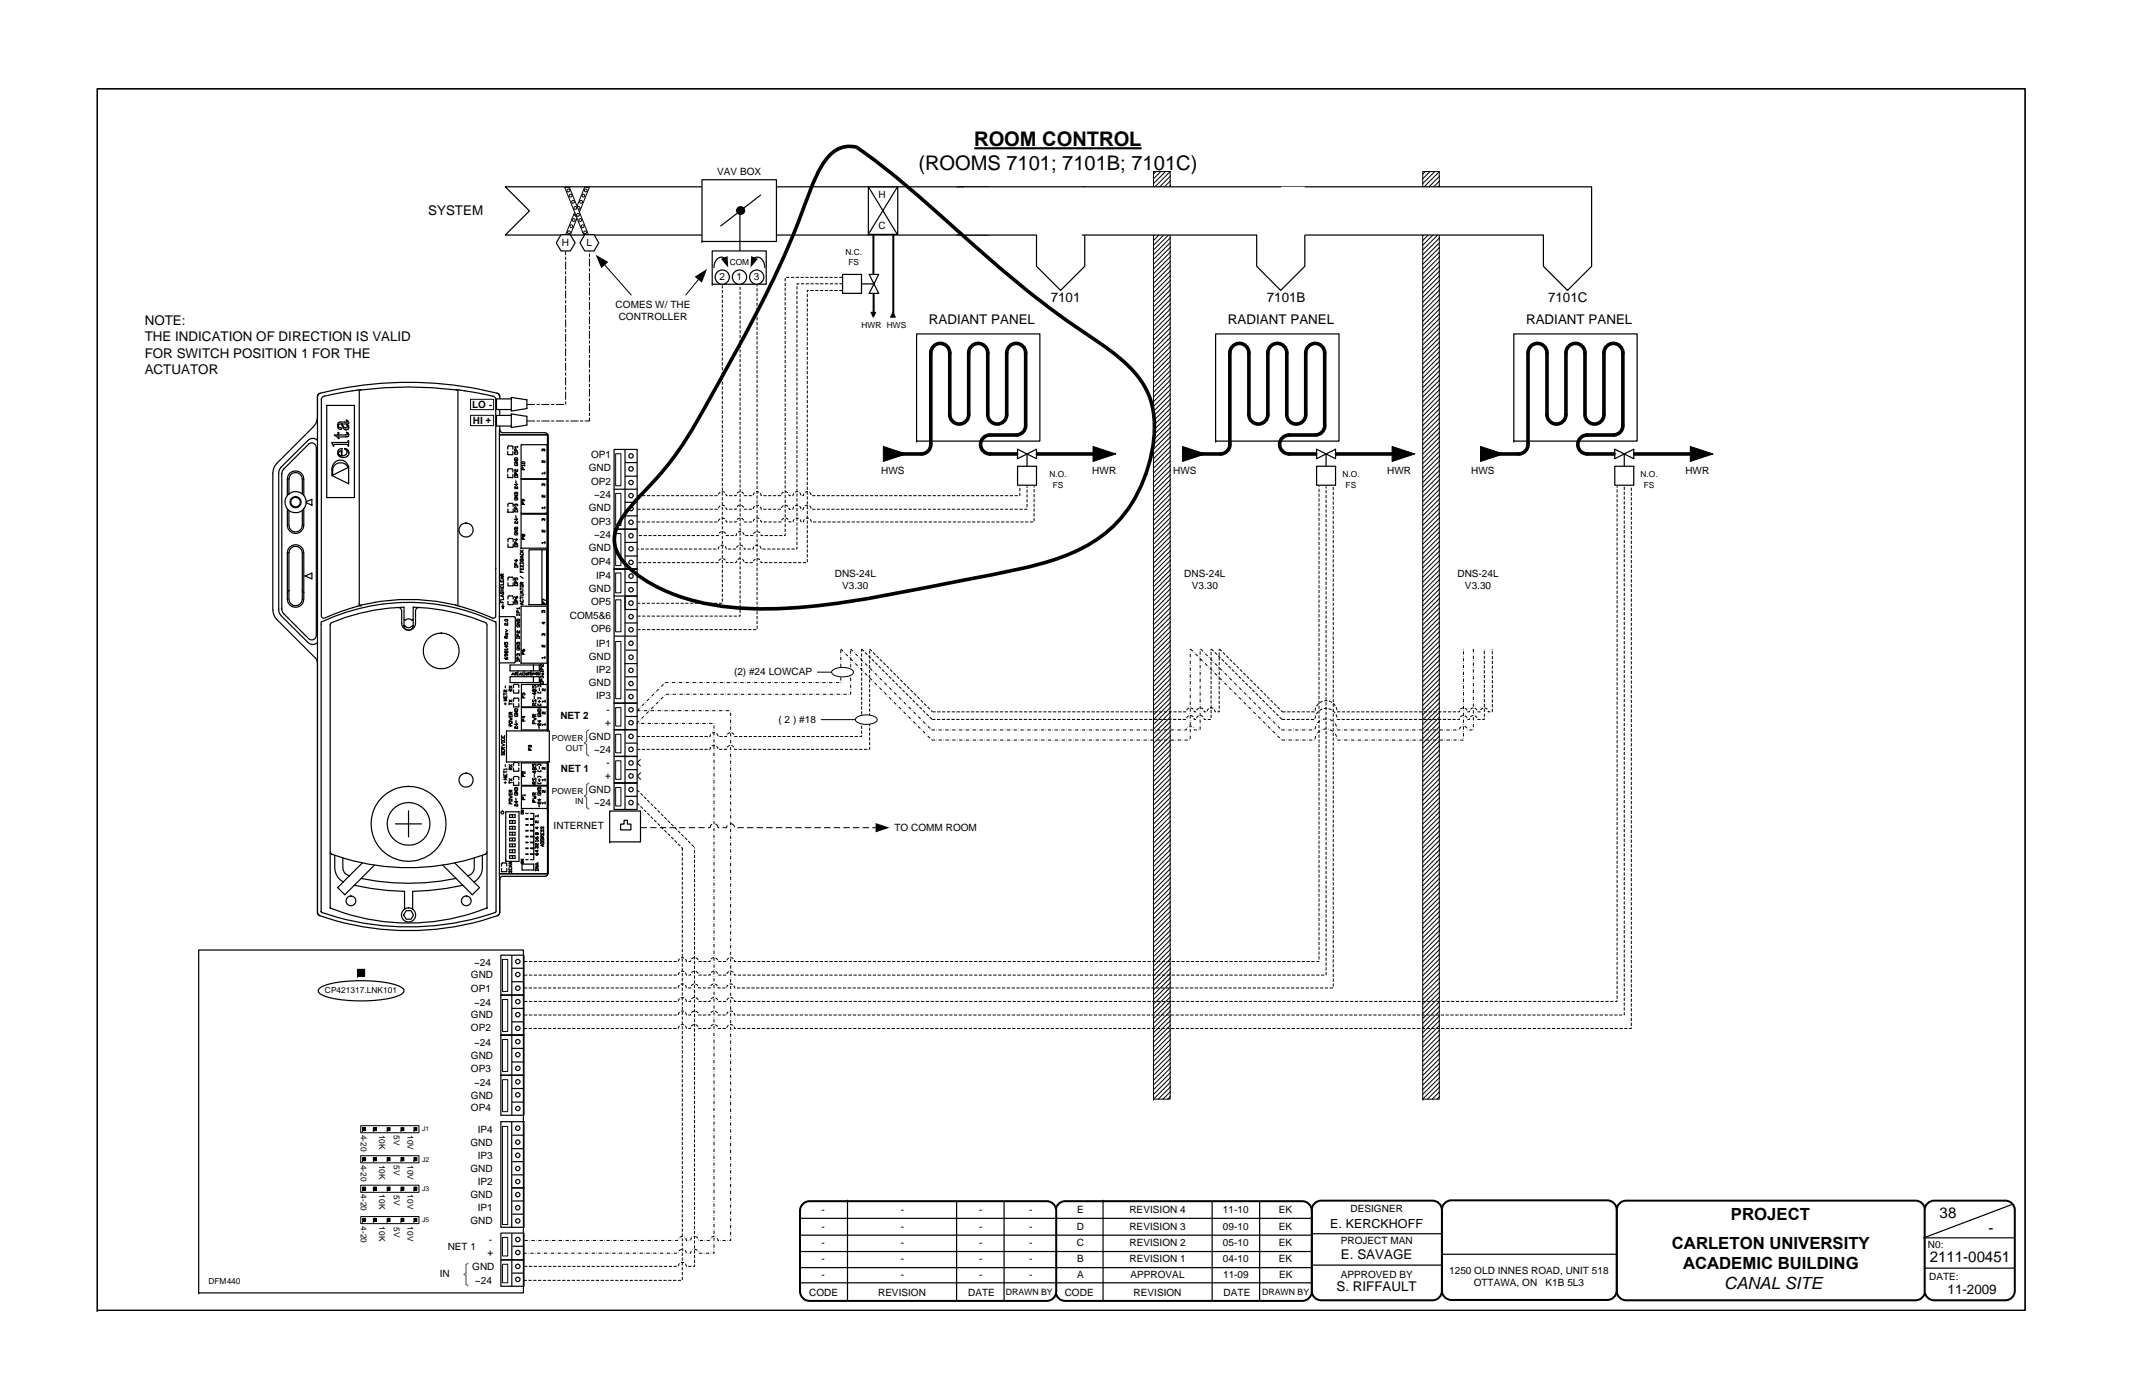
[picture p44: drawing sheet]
<svg xmlns="http://www.w3.org/2000/svg" width="432mm" height="279mm" viewBox="0 0 432 279" stroke-linecap="round" stroke-linejoin="round" font-family="sans-serif">
<defs><g id="words">
<g font-size="4">
<text x="195.8" y="29.4">ROOM CONTROL</text>
<text x="184.6" y="34.2">(ROOMS 7101; 7101B; 7101C)</text>
</g>
<g font-size="3.4">
<text x="348" y="245.1">PROJECT</text>
<text x="336.1" y="251">CARLETON UNIVERSITY</text>
<text x="338.3" y="255.1">ACADEMIC BUILDING</text>
<text x="346.6" y="259.1">CANAL SITE</text>
</g>
<g font-size="3">
<text x="389.9" y="244.8">38</text>
<text x="399.7" y="247.8">-</text>
<text x="387.9" y="253.8">2111-00451</text>
</g>
<g font-size="2.7">
<text x="86.1" y="43.2">SYSTEM</text>
<text x="29.1" y="65.4">NOTE:</text>
<text x="186.7" y="65.1">RADIANT PANEL</text>
<text x="211.2" y="60.7">7101</text>
<text x="246.8" y="65.1">RADIANT PANEL</text>
<text x="254.7" y="60.7">7101B</text>
<text x="306.8" y="65.1">RADIANT PANEL</text>
<text x="311.2" y="60.7">7101C</text>
<text x="29.1" y="68.6">THE INDICATION OF DIRECTION IS VALID</text>
<text x="29.1" y="71.9">FOR SWITCH POSITION 1 FOR THE</text>
<text x="29.1" y="75.1">ACTUATOR</text>
<text x="269.6" y="253.1">E. SAVAGE</text>
<text x="268.7" y="259.4">S. RIFFAULT</text>
<text x="391.5" y="260.1">11-2009</text>
</g>
<text font-size="2.5" x="267.4" y="246.8">E. KERCKHOFF</text>
<g font-size="2">
<text x="144.2" y="35.3">VAV BOX</text>
<text x="176.6" y="39.8">H</text>
<text x="176.6" y="46.1">C</text>
<text x="113" y="49.4">H</text>
<text x="117.9" y="49.4">L</text>
<text x="144.6" y="56.3">2</text>
<text x="148.1" y="56.3">1</text>
<text x="151.5" y="56.3">3</text>
<text x="123.8" y="62">COMES W/ THE</text>
<text x="124.4" y="64.4">CONTROLLER</text>
<text x="94.9" y="82.1">LO -</text>
<text x="95" y="85.3">HI +</text>
<text x="118.4" y="94.7">GND</text>
<text x="118.8" y="92.1">OP1</text>
<text x="177.1" y="95.3">HWS</text>
<text x="219.6" y="95.3">HWR</text>
<text x="235.8" y="95.3">HWS</text>
<text x="278.8" y="95.3">HWR</text>
<text x="295.7" y="95.3">HWS</text>
<text x="338.8" y="95.3">HWR</text>
<text x="118.8" y="97.5">OP2</text>
<text x="119.4" y="100.1">~24</text>
<text x="118.4" y="102.7">GND</text>
<text x="118.8" y="105.5">OP3</text>
<text x="118.4" y="110.8">GND</text>
<text x="118.8" y="113.5">OP4</text>
<text x="119.4" y="108.2">~24</text>
<text x="118.4" y="119">GND</text>
<text x="119.8" y="116.3">IP4</text>
<text x="167.8" y="116">DNS-24L</text>
<text x="169.3" y="118.4">V3.30</text>
<text x="238.1" y="116">DNS-24L</text>
<text x="239.6" y="118.4">V3.30</text>
<text x="293" y="116">DNS-24L</text>
<text x="294.5" y="118.4">V3.30</text>
<text x="114.6" y="124.4">COM5&amp;6</text>
<text x="118.8" y="121.7">OP5</text>
<text x="118.8" y="127.1">OP6</text>
<text x="119.8" y="130.1">IP1</text>
<text x="118.4" y="132.7">GND</text>
<text x="118.4" y="137.9">GND</text>
<text x="119.8" y="135.3">IP2</text>
<text x="147.6" y="135.7">(2) #24 LOWCAP</text>
<text x="119.8" y="140.5">IP3</text>
<text x="121.9" y="143.3">-</text>
<text x="112.6" y="144.5">NET 2</text>
<text x="118.4" y="148.7">GND</text>
<text x="121.6" y="145.9">+</text>
<text x="156.5" y="145.2">( 2 ) #18</text>
<text x="112.7" y="155.2">NET 1</text>
<text x="119.4" y="151.3">~24</text>
<text x="121.9" y="154">-</text>
<text x="118.4" y="159.3">GND</text>
<text x="119.4" y="162">~24</text>
<text x="121.6" y="156.6">+</text>
<text x="111.3" y="166.7">INTERNET</text>
<text x="179.8" y="167">TO COMM ROOM</text>
<text x="94.7" y="196.7">GND</text>
<text x="95.3" y="194.2">~24</text>
<text x="94.7" y="199.4">OP1</text>
<text x="95.3" y="202.3">~24</text>
<text x="94.7" y="204.7">GND</text>
<text x="94.7" y="207.3">OP2</text>
<text x="94.7" y="212.8">GND</text>
<text x="94.7" y="215.5">OP3</text>
<text x="95.3" y="210.3">~24</text>
<text x="94.7" y="220.9">GND</text>
<text x="95.3" y="218.4">~24</text>
<text x="94.7" y="223.4">OP4</text>
<text x="96" y="227.6">IP4</text>
<text x="94.6" y="230.3">GND</text>
<text x="96" y="232.9">IP3</text>
<text x="94.6" y="235.5">GND</text>
<text x="96" y="238.1">IP2</text>
<text x="94.6" y="240.8">GND</text>
<text x="96" y="243.4">IP1</text>
<text x="165.1" y="243.9">-</text>
<text x="181.1" y="243.9">-</text>
<text x="196.9" y="243.9">-</text>
<text x="206.9" y="243.9">-</text>
<text x="216.5" y="243.9">E</text>
<text x="227" y="243.9">REVISION 4</text>
<text x="245.9" y="243.9">11-10</text>
<text x="257.1" y="243.9">EK</text>
<text x="271.5" y="243.6">DESIGNER</text>
<text x="90" y="251.3">NET 1</text>
<text x="94.6" y="246">GND</text>
<text x="98.3" y="249.9">-</text>
<text x="165.1" y="250.5">-</text>
<text x="165.1" y="247.2">-</text>
<text x="181.1" y="250.5">-</text>
<text x="181.1" y="247.2">-</text>
<text x="196.9" y="250.5">-</text>
<text x="196.9" y="247.2">-</text>
<text x="206.9" y="250.5">-</text>
<text x="206.9" y="247.2">-</text>
<text x="216.5" y="250.5">C</text>
<text x="216.5" y="247.2">D</text>
<text x="227" y="247.2">REVISION 3</text>
<text x="227.1" y="250.5">REVISION 2</text>
<text x="245.9" y="250.5">05-10</text>
<text x="245.9" y="247.2">09-10</text>
<text x="257.1" y="250.5">EK</text>
<text x="257.1" y="247.2">EK</text>
<text x="269.5" y="250.1">PROJECT MAN</text>
<text x="387.5" y="250.9">N0:</text>
<text x="88.4" y="256.7">IN</text>
<text x="94.9" y="255.4">GND</text>
<text x="98" y="252.5">+</text>
<text x="165.1" y="253.8">-</text>
<text x="165.1" y="256.9">-</text>
<text x="181.1" y="253.8">-</text>
<text x="181.1" y="256.9">-</text>
<text x="196.9" y="253.8">-</text>
<text x="196.9" y="256.9">-</text>
<text x="206.9" y="253.8">-</text>
<text x="206.9" y="256.9">-</text>
<text x="216.5" y="253.8">B</text>
<text x="216.5" y="256.9">A</text>
<text x="227.1" y="253.8">REVISION 1</text>
<text x="227.3" y="256.9">APPROVAL</text>
<text x="245.9" y="253.8">04-10</text>
<text x="245.9" y="256.9">11-09</text>
<text x="257.1" y="253.8">EK</text>
<text x="257.1" y="257">EK</text>
<text x="269.5" y="256.9">APPROVED BY</text>
<text x="291.3" y="256.1">1250 OLD INNES ROAD, UNIT 518</text>
<text x="387.8" y="257.3">DATE:</text>
<text x="95.5" y="258">~24</text>
<text x="162.7" y="260.5">CODE</text>
<text x="176.5" y="260.6">REVISION</text>
<text x="194.6" y="260.6">DATE</text>
<text x="214.1" y="260.5">CODE</text>
<text x="227.9" y="260.6">REVISION</text>
<text x="246" y="260.6">DATE</text>
<text x="296.2" y="258.5">OTTAWA, ON</text>
<text x="310.7" y="258.5">K1B 5L3</text>
</g>
<g font-size="1.8">
<text x="202.2" y="260.4">DRAWN BY</text>
<text x="253.7" y="260.4">DRAWN BY</text>
</g>
<g font-size="1.7">
<text x="146.7" y="53.3">COM</text>
<text x="170" y="51.3">N.C.</text>
<text x="170.6" y="53.3">FS</text>
<text x="173.2" y="66">HWR HWS</text>
<text x="211" y="96">N.O.</text>
<text x="269.9" y="96">N.O.</text>
<text x="329.8" y="96">N.O.</text>
<text x="211.6" y="98">FS</text>
<text x="270.5" y="98">FS</text>
<text x="330.5" y="98">FS</text>
<text x="110.9" y="149">POWER</text>
<text x="113.7" y="151">OUT</text>
<text x="110.9" y="159.7">POWER</text>
<text x="115.6" y="161.7">IN</text>
<text x="65.3" y="199.6">CP421317.LNK101</text>
<text x="72.5" y="228" transform="rotate(90 72.5 228)">4-20</text>
<text x="76.2" y="228.1" transform="rotate(90 76.2 228.1)">10K</text>
<text x="79.2" y="228.2" transform="rotate(90 79.2 228.2)">5V</text>
<text x="81.9" y="228.1" transform="rotate(90 81.9 228.1)">10V</text>
<text x="72.5" y="234.1" transform="rotate(90 72.5 234.1)">4-20</text>
<text x="76.2" y="234.1" transform="rotate(90 76.2 234.1)">10K</text>
<text x="79.2" y="234.3" transform="rotate(90 79.2 234.3)">5V</text>
<text x="81.9" y="234.2" transform="rotate(90 81.9 234.2)">10V</text>
<text x="72.5" y="240" transform="rotate(90 72.5 240)">4-20</text>
<text x="76.2" y="240.1" transform="rotate(90 76.2 240.1)">10K</text>
<text x="79.2" y="240.2" transform="rotate(90 79.2 240.2)">5V</text>
<text x="81.9" y="240.1" transform="rotate(90 81.9 240.1)">10V</text>
<text x="72.5" y="246.4" transform="rotate(90 72.5 246.4)">4-20</text>
<text x="76.2" y="246.5" transform="rotate(90 76.2 246.5)">10K</text>
<text x="79.2" y="246.6" transform="rotate(90 79.2 246.6)">5V</text>
<text x="81.9" y="246.5" transform="rotate(90 81.9 246.5)">10V</text>
<text x="41.9" y="258">DFM440</text>
</g>
<g font-size="1.4">
<text x="84.8" y="227.4">J1</text>
<text x="84.8" y="233.5">J2</text>
<text x="84.8" y="239.4">J3</text>
<text x="84.8" y="245.7">J5</text>
</g>
</g></defs>
<path d="M19.6 17.8h387.5v245.6h-387.5zM19.6 263.4h.1" fill="none" stroke="#000" stroke-width=".24"/>
<path d="M325.5 241.9l.9-.5 .5-.1h58.2a1.9 1.9 0 0 1 1.9 1.9v16.3a1.9 1.9 0 0 1-1.9 1.9h-58.2a1.9 1.9 0 0 1-1.9-1.9v-16.3l.1-.5z" fill-rule="evenodd" fill="#fff"/>
<path d="M325.5 241.9l.9-.5 .5-.1h58.2a1.9 1.9 0 0 1 1.9 1.9v16.3a1.9 1.9 0 0 1-1.9 1.9h-58.2a1.9 1.9 0 0 1-1.9-1.9v-16.3l.1-.5z" fill="none" stroke="#000" stroke-width=".4"/>
<path d="M387.5 241.9l.8-.5 .5-.1h14.3a1.9 1.9 0 0 1 1.9 1.9v16.3a1.9 1.9 0 0 1-1.9 1.9h-14.3a1.91 1.91 0 0 1-1.9-1.9v-16.3l.1-.5z" fill-rule="evenodd" fill="#fff"/>
<path d="M387.5 241.9l.8-.5 .5-.1h14.3a1.9 1.9 0 0 1 1.9 1.9v16.3a1.9 1.9 0 0 1-1.9 1.9h-14.3a1.91 1.91 0 0 1-1.9-1.9v-16.3l.1-.5z" fill="none" stroke="#000" stroke-width=".4"/>
<path d="M290.4 241.8l.9-.5h.5h31.3a1.9 1.9 0 0 1 1.9 1.9v16.2a1.9 1.9 0 0 1-1.9 1.9h-31.3a1.91 1.91 0 0 1-1.9-1.9v-16.2v-.5z" fill-rule="evenodd" fill="#fff"/>
<path d="M290.4 241.8l.9-.5h.5h31.3a1.9 1.9 0 0 1 1.9 1.9v16.2a1.9 1.9 0 0 1-1.9 1.9h-31.3a1.91 1.91 0 0 1-1.9-1.9v-16.2v-.5z" fill="none" stroke="#000" stroke-width=".4"/>
<path d="M264.2 241.9l.9-.5 .5-.1h22.4a1.9 1.9 0 0 1 1.9 1.9v16.3a1.9 1.9 0 0 1-1.9 1.9h-22.4a1.9 1.9 0 0 1-1.9-1.9v-16.3l.1-.5z" fill-rule="evenodd" fill="#fff"/>
<path d="M264.2 241.9l.9-.5 .5-.1h22.4a1.9 1.9 0 0 1 1.9 1.9v16.3a1.9 1.9 0 0 1-1.9 1.9h-22.4a1.9 1.9 0 0 1-1.9-1.9v-16.3l.1-.5z" fill="none" stroke="#000" stroke-width=".4"/>
<path d="M212.8 242l.8-.5 .5-.1h47.7a1.92 1.92 0 0 1 1.9 2v16.2a1.92 1.92 0 0 1-1.9 1.9h-47.7a1.92 1.92 0 0 1-1.9-1.9v-16.2l.1-.5z" fill-rule="evenodd" fill="#fff"/>
<path d="M212.8 242l.8-.5 .5-.1h47.7a1.92 1.92 0 0 1 1.9 2v16.2a1.92 1.92 0 0 1-1.9 1.9h-47.7a1.92 1.92 0 0 1-1.9-1.9v-16.2l.1-.5z" fill="none" stroke="#000" stroke-width=".4"/>
<g fill="none" stroke="#000" stroke-width=".24">
<path d="M212.2 251.6h51.5M212.2 248.3h51.6M212.2 244.9h51.6M212.2 257.9h51.5M212.2 254.8h51.5M221.7 241.3v20.2M243.7 241.6v19.8M253.2 241.4v20.1M264 254.3h25.8M264 248h25.8M289.9 252.1h35.2M386.8 254.9h18.1"/>
<path d="M404.4 242.1l-17.7 6.7h18.2"/>
</g>
<path d="M161.4 242l.8-.5 .5-.1h47.7a1.92 1.92 0 0 1 1.9 2v16.2a1.92 1.92 0 0 1-1.9 1.9h-47.7a1.93 1.93 0 0 1-1.9-1.9v-16.2l.1-.5z" fill-rule="evenodd" fill="#fff"/>
<path d="M161.4 242l.8-.5 .5-.1h47.7a1.92 1.92 0 0 1 1.9 2v16.2a1.92 1.92 0 0 1-1.9 1.9h-47.7a1.93 1.93 0 0 1-1.9-1.9v-16.2l.1-.5z" fill="none" stroke="#000" stroke-width=".4"/>
<path d="M160.8 251.6h51.5M160.8 248.3h51.6M160.8 244.9h51.6M160.8 257.9h51.6M160.8 254.8h51.5M170.4 241.3v20.2M192.3 241.6v19.8M201.8 241.4v20.1" fill="none" stroke="#000" stroke-width=".24"/>
<path d="M195.9 29.8h33.6" fill="none" stroke="#000" stroke-width=".42"/>
<path d="M39.9 191h65.3v68.9h-65.3z" fill="#fff"/>
<path d="M39.9 191h65.3v68.9h-65.3zM39.9 259.9h.1" fill="none" stroke="#000" stroke-width=".24"/>
<path d="M72.5 232.3h11.7v1.4h-11.7z" fill="#fff"/>
<path d="M72.5 232.3h11.7v1.4h-11.7zM72.9 232.7h.6v.6h-.6zM72.9 233.3h.1M75.1 232.7h.6v.6h-.6zM75.1 233.3h.1" fill="none" stroke="#000" stroke-width=".2"/>
<path d="M72.9 232.7h.6v.6h-.6zM75.1 232.7h.6v.6h-.6z" fill="#000"/>
<g fill="none" stroke="#000" stroke-width=".24">
<path d="M100.7 258.6h4.6M100.7 253.2v5.3M100.7 253.3h4.6M102.9 253.3v5.3M103.1 255.9h2.2M105.3 253.3v5.2"/>
<circle cx="104.1" cy="254.6" r=".45"/>
<circle cx="104.1" cy="257.2" r=".45"/>
</g>
<path d="M101 254.1h1.1v3.8h-1.1z" fill="#fff"/>
<path d="M101 254.1h1.1v3.8h-1.1z" fill="none" stroke="#000" stroke-width=".2"/>
<g fill="none" stroke="#000" stroke-width=".24">
<path d="M102.9 225.5v21.2M102.9 230.9h2.4M103.1 233.5h2.2M103.1 238.8h2.2M103.1 236.2h2.2M103.1 228.2h2.2M100.7 246.7v-21.2h4.6v21.2"/>
<circle cx="104.1" cy="232.2" r=".44"/>
<circle cx="104.1" cy="234.9" r=".44"/>
<circle cx="104.1" cy="229.6" r=".44"/>
<circle cx="104.1" cy="226.8" r=".44"/>
<circle cx="104.1" cy="237.5" r=".43"/>
</g>
<path d="M101 226.4h1.1v19.7h-1.1z" fill="#fff"/>
<path d="M101 226.4h1.1v19.7h-1.1z" fill="none" stroke="#000" stroke-width=".2"/>
<g fill="none" stroke="#000" stroke-width=".24">
<path d="M100.7 247.9v5.2M100.7 253.2h4.6M100.7 247.9h4.6M102.9 248v5.2M103.1 250.5h2.2M105.3 247.9v5.2"/>
<circle cx="104.1" cy="251.8" r=".44"/>
<circle cx="104.1" cy="249.2" r=".44"/>
</g>
<path d="M101 248.7h1.1v3.8h-1.1z" fill="#fff"/>
<path d="M101 248.7h1.1v3.8h-1.1z" fill="none" stroke="#000" stroke-width=".2"/>
<g fill="none" stroke="#000" stroke-width=".24">
<path d="M100.7 216.2v8h4.6M100.7 216.2h4.6M102.9 216.2v7.9M102.9 218.8h2.4M105.3 216.2v7.9M103 221.5h2.3"/>
<circle cx="104.1" cy="217.4" r=".44"/>
<circle cx="104.1" cy="222.8" r=".44"/>
<circle cx="104.1" cy="220.1" r=".44"/>
</g>
<path d="M101 217h1.1v6.5h-1.1z" fill="#fff"/>
<path d="M101 217h1.1v6.5h-1.1z" fill="none" stroke="#000" stroke-width=".2"/>
<g fill="none" stroke="#000" stroke-width=".24">
<path d="M100.7 208.1v8h4.6M102.9 208.2v7.8M102.9 210.7h2.4M103 213.5h2.3M105.3 208.2v7.9"/>
<circle cx="104.1" cy="214.7" r=".45"/>
<circle cx="104.1" cy="212" r=".44"/>
<circle cx="104.1" cy="209.4" r=".44"/>
</g>
<path d="M101 209h1.1v6.4h-1.1z" fill="#fff"/>
<path d="M101 209h1.1v6.4h-1.1zM77.8 232.7h.6v.6h-.6zM77.8 233.3h.1M80.6 232.7h.6v.6h-.6zM80.6 233.3h.1M83.2 232.7h.6v.6h-.6zM83.2 233.3h.1" fill="none" stroke="#000" stroke-width=".2"/>
<path d="M77.8 232.7h.6v.6h-.6zM80.6 232.7h.6v.6h-.6zM83.2 232.7h.6v.6h-.6z" fill="#000"/>
<path d="M72.5 226.3h11.7v1.4h-11.7z" fill="#fff"/>
<path d="M72.5 226.3h11.7v1.4h-11.7zM72.9 226.6h.6v.7h-.6zM72.9 227.3h.1M75.1 226.6h.6v.7h-.6zM75.1 227.3h.1M77.8 226.6h.6v.7h-.6zM77.8 227.3h.1M80.6 226.6h.6v.7h-.6zM80.6 227.3h.1M83.2 226.6h.6v.7h-.6zM83.2 227.3h.1" fill="none" stroke="#000" stroke-width=".2"/>
<path d="M72.9 226.6h.6v.7h-.6zM75.1 226.6h.6v.7h-.6zM77.8 226.6h.6v.7h-.6zM80.6 226.6h.6v.7h-.6zM83.2 226.6h.6v.7h-.6z" fill="#000"/>
<path d="M72.5 238.2h11.7v1.5h-11.7z" fill="#fff"/>
<g fill="none" stroke="#000" stroke-width=".2">
<path d="M71.9 194.8h1.4v1.5h-1.4zM71.9 196.3h.1M72.5 238.2h11.7v1.5h-11.7zM72.9 238.6h.6v.6h-.6zM72.9 239.2h.1M75.1 238.6h.6v.6h-.6zM75.1 239.2h.1M77.8 238.6h.6v.6h-.6zM77.8 239.2h.1M80.6 238.6h.6v.6h-.6zM80.6 239.2h.1M83.2 238.6h.6v.6h-.6z"/>
<path d="M83.2 239.2h.1"/>
</g>
<path d="M71.9 194.8h1.4v1.5h-1.4zM72.9 238.6h.6v.6h-.6zM75.1 238.6h.6v.6h-.6zM77.8 238.6h.6v.6h-.6zM80.6 238.6h.6v.6h-.6zM83.2 238.6h.6v.6h-.6z" fill="#000"/>
<path d="M94.1 253.9l-.4 .3v1.7l-.4 .3 .4 .3v1.6l.4 .4" fill="none" stroke="#666" stroke-width=".24"/>
<g fill="none" stroke="#000" stroke-width=".24">
<path d="M102.9 238.8h2.4M103.1 241.4h2.2"/>
<circle cx="104.1" cy="240.1" r=".44"/>
<circle cx="104.1" cy="242.8" r=".44"/>
</g>
<path d="M72.5 244.5h11.7v1.5h-11.7z" fill="#fff"/>
<path d="M72.5 244.5h11.7v1.5h-11.7zM72.9 244.9h.6v.6h-.6zM72.9 245.5h.1M75.1 244.9h.6v.6h-.6zM75.1 245.5h.1M77.8 244.9h.6v.6h-.6zM77.8 245.5h.1M80.6 244.9h.6v.6h-.6zM80.6 245.5h.1M83.2 244.9h.6v.6h-.6zM83.2 245.5h.1" fill="none" stroke="#000" stroke-width=".2"/>
<path d="M72.9 244.9h.6v.6h-.6zM75.1 244.9h.6v.6h-.6zM77.8 244.9h.6v.6h-.6zM80.6 244.9h.6v.6h-.6zM83.2 244.9h.6v.6h-.6z" fill="#000"/>
<path d="M64.1 198.8a7.8 7.8 0 0 1 4.5-1.4 27.1 27.1 0 0 1 11.7 .8l.8 .6 .1 .4a1.99 1.99 0 0 1-1.7 1.2 28.3 28.3 0 0 1-14.6-.3l-.8-.6-.1-.3z" fill-rule="evenodd" fill="#fff"/>
<g fill="none" stroke="#000" stroke-width=".24">
<path d="M64.1 198.8a7.8 7.8 0 0 1 4.5-1.4 27.1 27.1 0 0 1 11.7 .8l.8 .6 .1 .4a1.99 1.99 0 0 1-1.7 1.2 28.3 28.3 0 0 1-14.6-.3l-.8-.6-.1-.3zM100.7 208.1h4.6M102.9 200.1v7.9M102.9 202.7h2.4M103 205.4h2.3M105.3 200.1v7.9M105.3 200l-4.6 .1v7.9h4.6"/>
<circle cx="104.1" cy="206.7" r=".45"/>
<circle cx="104.1" cy="204" r=".44"/>
<circle cx="104.1" cy="201.3" r=".44"/>
</g>
<path d="M101 200.9h1.1v6.4h-1.1z" fill="#fff"/>
<path d="M101 200.9h1.1v6.4h-1.1z" fill="none" stroke="#000" stroke-width=".2"/>
<g fill="none" stroke="#000" stroke-width=".24">
<path d="M100.7 192v8h4.6M102.9 192v7.9M102.9 194.6h2.4M103 197.3h2.3M105.3 192.1v7.9"/>
<circle cx="104.1" cy="198.6" r=".45"/>
<circle cx="104.1" cy="193.3" r=".44"/>
<circle cx="104.1" cy="195.9" r=".44"/>
</g>
<path d="M101 192.8h1.1v6.5h-1.1z" fill="#fff"/>
<path d="M101 192.8h1.1v6.5h-1.1z" fill="none" stroke="#000" stroke-width=".2"/>
<g fill="none" stroke="#000" stroke-width=".24">
<path d="M123.4 157.4v5.2M123.5 157.4h4.6M125.6 157.4v5.3M128.1 157.5v5.2M123.4 162.7h4.6M125.8 160.1h2.2M100.7 192h4.6M100.7 246.7h4.6M103.1 244.1h2.2"/>
<circle cx="126.8" cy="158.7" r=".45"/>
<circle cx="126.8" cy="161.3" r=".45"/>
<circle cx="104.1" cy="245.4" r=".44"/>
</g>
<path d="M123.8 158.3h1v3.7h-1z" fill="#fff"/>
<path d="M123.8 158.3h1v3.7h-1z" fill="none" stroke="#000" stroke-width=".2"/>
<g fill="none" stroke="#000" stroke-width=".24">
<path d="M123.4 114.4h4.7M123.4 128v13.3M125.6 128v13.3M125.6 133.4h2.4M125.8 136h2.2M125.8 138.7h2.2M125.8 130.7h2.2M128.1 128v13.2M123.5 141.3h4.6"/>
<circle cx="126.8" cy="137.4" r=".44"/>
<circle cx="126.8" cy="129.3" r=".43"/>
<circle cx="126.8" cy="132.1" r=".44"/>
<circle cx="126.8" cy="134.8" r=".44"/>
<circle cx="126.8" cy="140" r=".44"/>
</g>
<path d="M123.8 128.9h1v11.5h-1z" fill="#fff"/>
<path d="M123.8 128.9h1v11.5h-1z" fill="none" stroke="#000" stroke-width=".2"/>
<g fill="none" stroke="#000" stroke-width=".24">
<path d="M123.4 157.3h4.6M123.4 152v5.3M123.5 152.1h4.6M125.6 152.1v5.3M125.8 154.7h2.2M128.1 152.1v5.2"/>
<circle cx="126.8" cy="156" r=".44"/>
<circle cx="126.8" cy="153.4" r=".44"/>
</g>
<path d="M123.8 152.9h1v3.8h-1z" fill="#fff"/>
<path d="M123.8 152.9h1v3.8h-1z" fill="none" stroke="#000" stroke-width=".2"/>
<g fill="none" stroke="#000" stroke-width=".24">
<path d="M123.4 152h4.6M123.4 146.7v5.2M123.5 146.7h4.6M125.6 146.7v5.3M125.8 149.4h2.2M128.1 146.8v5.2"/>
<circle cx="126.8" cy="148" r=".45"/>
<circle cx="126.8" cy="150.6" r=".44"/>
</g>
<path d="M123.8 147.6h1v3.7h-1z" fill="#fff"/>
<path d="M123.8 147.6h1v3.7h-1z" fill="none" stroke="#000" stroke-width=".2"/>
<g fill="none" stroke="#000" stroke-width=".24">
<path d="M123.4 146.6h4.6M123.4 141.4v5.2M123.5 141.4h4.6M125.6 141.4v5.3M125.8 144h2.2M128.1 141.5v5.1"/>
<circle cx="126.8" cy="142.7" r=".44"/>
<circle cx="126.8" cy="145.3" r=".44"/>
</g>
<path d="M123.8 142.2h1v3.7h-1z" fill="#fff"/>
<path d="M123.8 142.2h1v3.7h-1z" fill="none" stroke="#000" stroke-width=".2"/>
<g fill="none" stroke="#000" stroke-width=".24">
<path d="M123.4 106.4v8h4.6M123.5 106.4h4.6M125.6 106.4v7.9M125.7 109h2.3M125.7 111.8h2.4M128.1 106.5v7.9"/>
<circle cx="126.8" cy="113" r=".44"/>
<circle cx="126.8" cy="110.3" r=".44"/>
<circle cx="126.8" cy="107.7" r=".44"/>
</g>
<path d="M123.8 107.3h1v6.4h-1z" fill="#fff"/>
<path d="M123.8 107.3h1v6.4h-1z" fill="none" stroke="#000" stroke-width=".2"/>
<g fill="none" stroke="#000" stroke-width=".24">
<path d="M123.4 98.4v7.9h4.6M123.5 98.3h4.6M125.6 98.4v7.9M128.1 98.4v7.9M125.7 101h2.3M125.7 103.7h2.4"/>
<circle cx="126.8" cy="99.6" r=".44"/>
<circle cx="126.8" cy="105" r=".44"/>
<circle cx="126.8" cy="102.2" r=".45"/>
</g>
<path d="M123.8 99.2h1v6.4h-1z" fill="#fff"/>
<path d="M123.8 99.2h1v6.4h-1z" fill="none" stroke="#000" stroke-width=".2"/>
<g fill="none" stroke="#000" stroke-width=".24">
<path d="M123.4 90.4v8M123.5 90.3h4.6M125.6 90.4v7.9M125.7 93h2.3M125.7 95.7h2.4M128.1 90.4v7.9"/>
<circle cx="126.8" cy="97" r=".44"/>
<circle cx="126.8" cy="94.3" r=".44"/>
<circle cx="126.8" cy="91.6" r=".45"/>
</g>
<path d="M123.8 91.2h1v6.4h-1z" fill="#fff"/>
<path d="M123.8 91.2h1v6.4h-1z" fill="none" stroke="#000" stroke-width=".2"/>
<path d="M118.4 146.7l-.5 .3v2l-.4 .3 .4 .3v2l.5 .4M118.4 157.4l-.5 .3v2l-.4 .3 .4 .3v2l.5 .3" fill="none" stroke="#666" stroke-width=".24"/>
<g fill="none" stroke="#000" stroke-width=".24">
<path d="M123.4 119.8v8M123.5 119.8h4.6M125.6 119.9v7.9M128.1 119.9v7.9M123.5 127.9h4.6M125.7 125.2h2.3M125.7 122.5h2.4"/>
<circle cx="126.8" cy="121.2" r=".45"/>
<circle cx="126.8" cy="124" r=".44"/>
<circle cx="126.8" cy="126.6" r=".44"/>
</g>
<path d="M123.8 120.6h1v6.4h-1z" fill="#fff"/>
<path d="M123.8 120.6h1v6.4h-1z" fill="none" stroke="#000" stroke-width=".2"/>
<g fill="none" stroke="#000" stroke-width=".24">
<path d="M123.5 114.4h4.6M125.6 114.5v7.9M125.7 119.8h2.3M125.7 117.1h2.4M128 114.4h-4.6v5.4M128.1 114.5v5.3"/>
<circle cx="126.8" cy="115.8" r=".44"/>
<circle cx="126.8" cy="118.5" r=".44"/>
</g>
<path d="M123.8 115.2h1v4h-1z" fill="#fff"/>
<path d="M123.8 115.2h1v4h-1z" fill="none" stroke="#000" stroke-width=".2"/>
<path d="M101.6 37.5h97.2l4.8 4.9-4.8 4.8h-97.2l4.8-4.8z" fill-rule="evenodd" fill="#fff"/>
<path d="M101.6 37.5h97.2l4.8 4.9-4.8 4.8h-97.2l4.8-4.8z" fill="none" stroke="#000" stroke-width=".24"/>
<path d="M141.1 36.1h15v12.4h-15z" fill="#fff"/>
<g fill="none" stroke="#000" stroke-width=".24">
<path d="M141.1 36.1h15v12.4h-15zM152.9 39.2l-8 6.2M141.1 48.5h.1M148.7 42.3v8.1"/>
<circle cx="148.9" cy="42.3" r=".79"/>
</g>
<circle cx="148.9" cy="42.3" r=".79" fill="#000"/>
<path d="M117.5 37.7h1l-3.8 9.5h-1z" fill-rule="evenodd" fill="#fff"/>
<path d="M117.5 37.7h1l-3.8 9.5h-1z" fill="none" stroke="#000" stroke-width=".2"/>
<circle cx="114.4" cy="46.7" r=".29" fill="#fff"/>
<circle cx="114.4" cy="46.7" r=".29" fill="none" stroke="#000" stroke-width=".2"/>
<circle cx="114.8" cy="45.5" r=".29" fill="#fff"/>
<circle cx="114.8" cy="45.5" r=".29" fill="none" stroke="#000" stroke-width=".2"/>
<circle cx="115.3" cy="44.2" r=".29" fill="#fff"/>
<circle cx="115.3" cy="44.2" r=".29" fill="none" stroke="#000" stroke-width=".2"/>
<circle cx="115.8" cy="43.2" r=".29" fill="#fff"/>
<circle cx="115.8" cy="43.2" r=".29" fill="none" stroke="#000" stroke-width=".2"/>
<circle cx="116.3" cy="41.8" r=".29" fill="#fff"/>
<circle cx="116.3" cy="41.8" r=".29" fill="none" stroke="#000" stroke-width=".2"/>
<circle cx="116.8" cy="40.6" r=".29" fill="#fff"/>
<circle cx="116.8" cy="40.6" r=".29" fill="none" stroke="#000" stroke-width=".2"/>
<circle cx="117.3" cy="39.3" r=".29" fill="#fff"/>
<circle cx="117.3" cy="39.3" r=".29" fill="none" stroke="#000" stroke-width=".2"/>
<circle cx="117.8" cy="38.3" r=".29" fill="#fff"/>
<circle cx="117.8" cy="38.3" r=".29" fill="none" stroke="#000" stroke-width=".2"/>
<path d="M113.5 37.7h1l3.8 9.5h-1z" fill-rule="evenodd" fill="#fff"/>
<path d="M113.5 37.7h1l3.8 9.5h-1z" fill="none" stroke="#000" stroke-width=".2"/>
<circle cx="117.6" cy="46.7" r=".29" fill="#fff"/>
<circle cx="117.6" cy="46.7" r=".29" fill="none" stroke="#000" stroke-width=".2"/>
<circle cx="117.1" cy="45.5" r=".29" fill="#fff"/>
<circle cx="117.1" cy="45.5" r=".29" fill="none" stroke="#000" stroke-width=".2"/>
<circle cx="116.7" cy="44.2" r=".29" fill="#fff"/>
<circle cx="116.7" cy="44.2" r=".29" fill="none" stroke="#000" stroke-width=".2"/>
<circle cx="116.2" cy="43.2" r=".29" fill="#fff"/>
<circle cx="116.2" cy="43.2" r=".29" fill="none" stroke="#000" stroke-width=".2"/>
<circle cx="115.7" cy="41.8" r=".29" fill="#fff"/>
<circle cx="115.7" cy="41.8" r=".29" fill="none" stroke="#000" stroke-width=".2"/>
<circle cx="115.2" cy="40.6" r=".29" fill="#fff"/>
<circle cx="115.2" cy="40.6" r=".29" fill="none" stroke="#000" stroke-width=".2"/>
<circle cx="114.7" cy="39.3" r=".29" fill="#fff"/>
<circle cx="114.7" cy="39.3" r=".29" fill="none" stroke="#000" stroke-width=".2"/>
<circle cx="114.2" cy="38.3" r=".29" fill="#fff"/>
<circle cx="114.2" cy="38.3" r=".29" fill="none" stroke="#000" stroke-width=".2"/>
<path d="M112.8 47.2h1.9l.9 1.6-.9 1.6h-1.9l-1-1.6z" fill-rule="evenodd" fill="#fff"/>
<path d="M112.8 47.2h1.9l.9 1.6-.9 1.6h-1.9l-1-1.6z" fill="none" stroke="#000" stroke-width=".24"/>
<path d="M117.5 47.2h1.9l1 1.6-1 1.6h-1.9l-.9-1.6z" fill-rule="evenodd" fill="#fff"/>
<path d="M117.5 47.2h1.9l1 1.6-1 1.6h-1.9l-.9-1.6z" fill="none" stroke="#000" stroke-width=".24"/>
<path d="M128.1 121.3h17.1v-64.2M128.1 123.8h20.7v-66.7M128.1 126.6h24.1v-69.5M128.1 148h14.6a.79 .79 0 0 1 .8-.7 .79 .79 0 0 1 .8 .7h1.8a.79 .79 0 0 1 .8-.7 .79 .79 0 0 1 .8 .7h25.5v-17.5M128.1 150.6h14.6a.79 .79 0 0 1 .8-.8 .79 .79 0 0 1 .8 .8h1.8a.79 .79 0 0 1 .8-.8 .79 .79 0 0 1 .8 .8h27.1v-20.1" fill="none" stroke="#000" stroke-width=".2" stroke-dasharray=".6 .3" stroke-linecap="butt"/>
<path d="M128.1 153.3l.7-.7M128.1 153.3l.7 .7M128.1 156l.7 .7M128.1 156l.7-.7" fill="none" stroke="#000" stroke-width=".2" stroke-dasharray="1.3 .6" stroke-linecap="butt"/>
<path d="M133.7 137.2h35.3v-6.7M133.9 139.6h37.1v-9.1" fill="none" stroke="#000" stroke-width=".2" stroke-dasharray=".6 .3 .1 .3" stroke-linecap="butt"/>
<path d="M164.3 135.1h2.9" fill="none" stroke="#000" stroke-width=".2"/>
<path d="M167.5 134.6a3.7 3.7 0 0 1 4 .3l.1 .2a2.04 2.04 0 0 1-2.2 1l-.6-.1a1.75 1.75 0 0 1-1.6-.9z" fill-rule="evenodd" fill="#fff"/>
<path d="M167.5 134.6a3.7 3.7 0 0 1 4 .3l.1 .2a2.04 2.04 0 0 1-2.2 1l-.6-.1a1.75 1.75 0 0 1-1.6-.9zM165.1 144.7h6.9" fill="none" stroke="#000" stroke-width=".2"/>
<path d="M172.3 144.2a3.8 3.8 0 0 1 4 .2v.3a2.04 2.04 0 0 1-2.2 .9h-.5a1.72 1.72 0 0 1-1.6-.9z" fill-rule="evenodd" fill="#fff"/>
<path d="M172.3 144.2a3.8 3.8 0 0 1 4 .2v.3a2.04 2.04 0 0 1-2.2 .9h-.5a1.72 1.72 0 0 1-1.6-.9z" fill="none" stroke="#000" stroke-width=".2"/>
<path d="M143.2 50.4h10.8v6.7h-10.8z" fill="#fff"/>
<path d="M143.2 50.4h10.8v6.7h-10.8zM143.2 57.1h.1" fill="none" stroke="#000" stroke-width=".24"/>
<circle cx="148.6" cy="55.7" r="1.43" fill="#fff"/>
<circle cx="148.6" cy="55.7" r="1.43" fill="none" stroke="#000" stroke-width=".24"/>
<circle cx="145.2" cy="55.7" r="1.43" fill="#fff"/>
<circle cx="145.2" cy="55.7" r="1.43" fill="none" stroke="#000" stroke-width=".24"/>
<circle cx="152.1" cy="55.7" r="1.43" fill="#fff"/>
<g fill="none" stroke="#000" stroke-width=".24">
<path d="M145.7 51.9a1.41 1.41 0 0 0-2.1 1.4l-.1 .5M151.6 51.9a1.23 1.23 0 0 1 2 .9l.1 1M63.8 79.7v103.7M64 79.3l-.2 .4M64.3 79a73.6 73.6 0 0 1 35.6 0M64.3 79l-.3 .3M64.3 79l-.3 .3-.2 .4M65.1 79.6l-.3 .2-.2 .4v43.6a.47 .47 0 0 0 .7 .4l5.6-2M72.2 78.4v43.4M72.4 78.4l-3.5 .5-3.8 .8M72.6 78.4h-.2M91.7 78.4a77 77 0 0 0-19.1 0"/>
<path d="M91.7 78.4h.1M91.8 78.4h.1M91.8 78.4l3.6 .5 3.7 .7M92.1 78.4v43.4M99.1 79.7l.3 .1 .3 .4v43.6a.44 .44 0 0 1-.7 .4l-5.6-2.1M99.9 79l.4 .3 .2 .4M99.9 79l.4 .3M100.3 79.3l.2 .4M100.5 79.7v.4M57 94.3l5-5a.91 .91 0 0 1 1-.2 .91 .91 0 0 1 .6 .8v37.8a.91 .91 0 0 1-.6 .9 .91 .91 0 0 1-1-.2l-5-5-.3-.6-.1-27.5 .4-1M57.8 96.3v3.3M57.8 96.3a1.65 1.65 0 0 1 1.6-1.6 1.65 1.65 0 0 1 1.7 1.6"/>
<path d="M58.1 96.3v3M58.1 96.3a1.34 1.34 0 0 1 1.3-1.3 1.34 1.34 0 0 1 1.4 1.3M60.8 96.3v3M61.1 96.3v3.3M63.8 83.8l-.3 1.4-.5 .6-7.3 7.3-.5 .6-.4 1.4v27.5l.1 .7 .8 1.2 7.7 7.8 .4 1M63.8 88.5a1.29 1.29 0 0 0-1.9 .1l-5.4 5.3-.5 1.1v27.7l.5 1.1 5.4 5.3a1.32 1.32 0 0 0 1.9 0M65.7 81.5h5.5v18.5h-5.5v-18.5M66.8 89l.2 .7 .1-.3 .3-.1h2.3l.3 .2M66.8 89l3-.1 .3-.3v1l-.1-.2M66.9 95.5a2.04 2.04 0 0 1 1-2.4 1.55 1.55 0 0 1 2.1 .9l-3.1 1.5M67.1 93.1a1.68 1.68 0 0 1 1.7-.6 1.68 1.68 0 0 1 1.3 1.3v3.4l-3.4-1.6v-1.4zM68 85.6l.1 .3 .5 .1v.2l-.2 .1-.4-.2"/>
<path d="M68.1 87.4v-.5h-.2v.5h-.7l.8 .7M68.2 84.9a.88 .88 0 0 0-.2 1.2M68.2 91.7l.8 .3 .8-.3M68.2 91.5h.1M68.3 90.7l-.3 .4 .2 .3M68.3 90.7l.3-.1v1l-.3-.1M68.7 85.5l-.1-.3h-.2l-.3 .1-.1 .3M68.7 85.5l.4 .6 .5 .3M69.4 86l-.3-.1-.3-.7 .9 .1a.39 .39 0 0 1 .1 .5 .39 .39 0 0 1-.4 .2M69.5 87.4h-1.4M69.6 84.5h.1M69.6 90.5a.78 .78 0 0 1 0 .9 .78 .78 0 0 1-.9 .2v-1.4a.85 .85 0 0 0-.8 .5 .85 .85 0 0 0 .3 1"/>
<path d="M69.7 84.5l.1 .1M69.8 84.5h-.2M69.8 87.4h-.3M69.8 84.5l.2 .1a.3 .3 0 0 1 .1 .4 .3 .3 0 0 1-.3 .2l.3 .6-.1 .5M69.8 84.6v.2l-1.6 .1M69.8 87.2l-.1-.3 .3 .2a.46 .46 0 0 1-.1 .7M69.8 87.2v.2M69.9 87.8h-1.8v.4l-.1-.1M69.9 90.4l-.6-.2 .3 .3M69.9 90.4l.2 .6-.3 .7M70 86.3l-.4 .1M100.4 87.4h9.7v59.5"/>
<path d="M100.5 86.3a.64 .64 0 0 0 .5 .7h8.5a.72 .72 0 0 1 .7 .7v59.2M100.5 85.7v91.1M100.5 82.3v1M102.1 94.9v-.5l.1-.2h.7l.2 .2v.5M102.1 90.3v-.5l.1-.2h.7l.2 .2v.5M102.8 83.2l3.1 .5v1.7l-3.1 .5zM102.8 83.5h-3v.9v1.2h3M103.1 95.3v.7h-1v-.6M103.1 90.7v.7h-1v-.6M103.5 99.5h.6l-.6 .4h.6M103.5 99.4l.1-.4h.3l.2 .4M103.5 99.3h.6"/>
<path d="M103.5 95.5h.6v.4h-.6zM103.5 90.8h.6v.5h-.6zM103.5 92.6h.6l-.6 .4h.6M103.5 92.4l.1-.4h.3l.2 .4M103.5 93.2l.1 .4h.3l.2-.4-.3 .1M103.7 96.7l.1 .3M103.8 95.3v-.2l-.2-.1-.1 .4h.6M103.8 90.6v-.3l-.2-.1-.1 .4h.6M103.9 97.3v.3l-.4-.2 .6-.1M104.1 97.8v.4l-.3-.1-.1-.3-.2 .1 .1 .3M104.1 94.4v.4l-.3-.1-.1-.3-.2 .1 .1 .3M104.1 89.8h-.6l.1 .1"/>
<path d="M104.1 89.7v.2M104.1 95.9h.1M104.1 92.3h-.6M104.8 96.4h5.2v6.8h-5.2zM104.8 96.2v-6.8h5.2v6.8M105 92.8h.4l.1 .3-.5 .1-.1-.1zM105.2 94.4v-.4l-.2-.1-.1 .5h.6M105.5 93.6h-.6l.1 .1M105.5 93.4v.3M109.2 97.4l-.1-.2-.2 .1 .1 .3M109.2 90.4l-.2-.1v.4M109.2 97.3h.3l-.1 .3"/>
<path d="M109.2 90.4l.1-.1 .2 .1-.1 .2M109.5 99.5v.4h-.2l-.2-.4-.2 .2 .1 .2M109.5 95.1h-.6l.1 .2M109.5 92.6v.4l-.3-.1-.1-.3-.2 .1 .1 .3M109.5 94.9v.4M110 96.2h-5.2M58.1 102.6v3a1.34 1.34 0 0 0 1.3 1.3 1.34 1.34 0 0 0 1.4-1.3v-3M58.1 111.1v7.7M58.1 111.1a1.34 1.34 0 0 1 1.3-1.3 1.34 1.34 0 0 1 1.4 1.3M60.8 111.1v9.3a1.34 1.34 0 0 1-1.4 1.4 1.34 1.34 0 0 1-1.3-1.4v-1.6M61.1 119.1v-8a1.65 1.65 0 0 0-1.7-1.6 1.65 1.65 0 0 0-1.6 1.6v9.3a1.65 1.65 0 0 0 1.6 1.7 1.65 1.65 0 0 0 1.7-1.7v-1.3M61.1 102.3v3.3a1.65 1.65 0 0 1-1.7 1.6 1.65 1.65 0 0 1-1.6-1.6v-3.3"/>
<path d="M61.3 115.8l1.4 .6v-1.2l-1.4 .6M61.5 100.9l1.2-.5v1.1l-1.2-.5M100.6 118.8h.6M100.6 116.5v.5h.6v-.5M100.7 119l-.1 .3 .1 .1 .4-.4v.4M100.7 117.7v.4h.4v-.4M100.9 115.8v-.3l-.2-.1-.1 .4h.6M100.9 116.7v.3M100.9 118.4v.4M101 116v.4M101 119.5v.5M101.2 116l-.6 .2 .6 .2"/>
<path d="M101.2 115.4l-.3 .3M101.2 118.4h-.6M101.2 117.1v.4h-.6M101.2 119.5l-.6 .3 .6 .2M102.1 102.3v.6M102.1 109.3v.7h1.1v-.7M102.1 116.6v-.4l.2-.2h.7l.2 .2v.4M102.1 101.8v-.5l.2-.1h.7l.2 .2v.4M103 108.2h-.7l-.2 .2v.5M103 108.2l.2 .2v.5M103.2 102.9l-1.1 .1M103.2 117.1v.7h-1.1v-.7"/>
<path d="M103.2 102.3v.7M103.5 106.6h.6l-.6 .4h.6M103.5 106.3l.1-.3h.3l.2 .4M103.5 107.1l.1 .4 .5-.1v-.3l-.3 .2M103.5 106.3h.6M103.5 117.3h.6v.4h-.6zM103.5 100.1l.1 .4 .5-.1v-.3l-.3 .1M103.5 120l.2 .2h.2l.2-.2h-.3v.2M103.5 116.1v.4h.2l.1-.4 .3 .1-.2 .3M103.5 109.5h.6v.4h-.6zM103.5 102.5h.6v.4h-.6zM103.5 113.8v.3"/>
<path d="M103.7 103.7l.1 .4M103.8 117.1v-.3l-.2-.1-.1 .4h.6M103.8 101.5l-.1-.2-.2 .1 .1 .3M103.8 113.6v-.3l-.2-.1-.1 .4h.6M103.8 109.3v-.3l-.2-.1-.1 .4h.6M103.8 102.3v-.3l-.2-.1-.1 .4h.6M103.8 101.4h.3l-.2 .3M103.9 104.3v.3l-.4-.2h.6M103.9 112.5v.4l-.4-.3h.6M103.9 108.3v.4l-.4-.3h.6M104.1 104.8v.4l-.3-.1-.1-.3-.2 .1 .1 .3M104.1 117.7h.1"/>
<path d="M104.1 102.9h.1M104.1 109.9h.1M104.1 113.8v.3M104.1 113.9l-.6 .1M104.6 110.9l.6 .1M104.6 110.6l.3 .3M104.6 117.6h.6v.4h-.6zM104.6 114.7v.4h.6M104.6 114.1v.4h.6v-.4M104.6 113.5v.4h.6v-.4M104.6 113.3l.1-.4h.4l.1 .4M104.6 115.8l.6 .4"/>
<path d="M104.6 118.2v.4M104.6 118.4h.6M104.6 113.2h.6M104.6 112.6h.6M104.6 119.4l.6 .1-.1 .3h-.5M104.6 120v.4M104.7 111.1v.4l.5-.1-.1-.3M104.8 110.2v-6.8h5.2v6.8M104.9 117.4v-.3l-.2-.1-.1 .4h.6M104.9 112.6v-.2l.2-.1 .1 .4M104.9 112.4l-.2-.1-.1 .4M104.9 113.7v.2"/>
<path d="M104.9 114.3v.2M104.9 114.9v.2M105 111.7v.4M105 118.8v.4M105.2 110.6l-.3 .2M105.2 111.7l-.6 .2 .6 .2M105.2 117l-.3 .3M105.2 118.8l-.6 .2 .6 .2M105.2 108.4v-.3l-.2-.1-.1 .4h.6M105.2 101.4v-.3l-.2-.1-.1 .4h.6M105.2 100.4v.3l-.1 .1-.2-.1 .1-.3h.3l.2 .3M105.2 107.5l.2-.1 .1 .3-.2 .1-.2-.4-.2 .1 .1 .3 .2-.1"/>
<path d="M106.3 110.5h3.6v11h-3.6zM108.9 110.5v11M109.2 104.4l-.1-.2-.2 .1 .1 .3M109.2 104.3h.3l-.1 .3M109.5 102.1h-.6l.1 .2M109.5 101.9v.4M109.5 109.1h-.6l.1 .2M109.5 106.6v.4h-.2l-.2-.4-.2 .1 .1 .3M109.5 108.9v.4M109.6 103.2h.4M109.6 103.4h.4M110 110.2h-5.2"/>
<path d="M71.9 121.9l-1 .2M72.2 121.4h.1M72.5 121.7h.1M72.5 121.7l-.6 .1M72.5 121.6h.1a39.6 39.6 0 0 1 19.1 .1M81.2 124.5l.2 .2a.9 .9 0 0 1 1.4 0l.3-.2M81.3 126l.1-.1a.87 .87 0 0 0 1.4 0l.2 .1M81.3 126l-.1-4a38.1 38.1 0 0 0-14.7 3.3l-.1 57.2M81.3 126a.92 .92 0 0 0 .8 .7 .92 .92 0 0 0 .9-.7M83 126l.1-4a38.1 38.1 0 0 1 14.7 3.3l.1 57.2a42.5 42.5 0 0 1-31.5 0M84.3 122.1l-.7 .3-.1 .4v2.5a1.39 1.39 0 0 1-1.4 1.4 1.39 1.39 0 0 1-1.3-1.4v-2.5l-.2-.4-.6-.3M91.7 121.6v.1"/>
<path d="M91.7 121.7l.6 .2M92.3 121.8l1.1 .4M100.4 124l3-.1 .2 .3v8.8l-.2 .2h-3M100.4 133.2h.1M100.4 124h.1M100.6 120.7v.4h.6M100.9 121.9h.4l-.2 .4M100.9 121.9l.2 .4M100.9 120.9v.2M101 121.9l.1 .4M101.1 121.4v.9M101.2 121.9l-.1 .4"/>
<path d="M101.2 120.1v.4h-.6M101.3 139.8v.5h.6v-.5M101.3 139.3v.4M101.5 129.1v.5h.2v-.5l.4 .1-.1 .4M101.5 132.2l.2 .3h.3l.1-.3-.2-.1-.2 .4M101.6 124.5h.4l.1 .2-.5 .1-.1-.1zM101.6 137.9v.4M101.7 126.5l.4 .3-.4 .2M101.7 128.2v-.2l-.1-.2-.1 .4h.6M101.7 131.5v.4l-.2-.1 .1-.3h.3l.2 .3M101.7 130.9l.3-.1 .1 .4-.2 .1-.3-.5-.1 .4 .2-.1M101.9 129.8v.4l-.4-.3h.6"/>
<path d="M101.9 138.7v.4h-.2l-.3-.4-.1 .1 .1 .3M101.9 139.5h-.6M102 125l.1 .1M102.1 127.3l-.1 .3h-.3v-.3v-.1l.2 .1v.3M102.1 125.2v.5l-.4-.1v-.3l-.2 .1 .1 .3M102.1 127.8l-.4 .4M102.1 130.5h-.6l.1 .1M102.1 130.4v.2M102.1 120.9v.6h1.1v-.6M102.1 120.4v-.4l.2-.2h.7l.2 .2v.4M102.3 137.9l.6 .4M102.5 133.6v1.3h5.9v-1.2"/>
<path d="M102.5 136h5.9v1.2h-5.9zM102.6 138.8v-.2l-.2-.1-.1 .4h.6M102.9 135.7l.2-.4 .2 .4M102.9 138.5l-.3 .2M102.9 137.9l-.6 .4M103.2 138.7v.6h1.1v-.6M103.2 137.7l.2-.2 .7 .1 .2 .1M103.2 137.7v.5M103.5 121h.6v.4h-.6zM103.5 135.3h.2l-.1 .4-.1-.1zM103.8 120.8v-.3l-.2-.1-.1 .4h.6M103.8 135.2l.2 .1"/>
<path d="M103.9 129.7h.6l-.6 .4h.6M103.9 129.5l.1-.4h.4l.1 .4M103.9 125h.6l-.6 .4h.6M103.9 124.8l.1-.4h.4l.1 .4M103.9 130.3l.1 .4h.4l.1-.4-.3 .1M103.9 125.6l.1 .4h.4l.1-.4-.3 .1M103.9 129.4h.6M103.9 124.7h.6M103.9 123.4v.3M103.9 132.7v.3M103.9 132.8h.6M103.9 128.1v.3"/>
<path d="M103.9 128.2h.6M103.9 135.2v.5l.1-.1M104.1 134.9v1.1M104.2 131.6l-.2-.2v.4M104.2 132.5v-.3l-.2-.1-.1 .4h.6M104.2 123.2v-.4l-.2-.1-.1 .5h.6M104.2 131.5l.1-.1 .2 .1-.1 .3M104.2 127.9v-.3l-.2-.1-.1 .4h.6M104.3 137.7v.5M104.4 135.7l.2-.4 .2 .4M104.5 122.3h-.6l.1 .1M104.5 122.1v.3"/>
<path d="M104.5 123.4v.3M104.5 132.7v.3M104.5 123.6h-.6M104.5 126.8v.5l-.3-.2-.1-.3-.2 .1 .1 .4M104.5 128.1v.3M104.6 120.2h.6M104.7 120.6v.4h.4l.1-.1-.1-.3M104.8 121.9v11.4M104.8 121.8l5.2 .1M104.8 137.6h5.2M104.9 130.6l.2 .3h.3l.1-.3-.2-.1-.1 .4M104.9 139.3v.4h.2l.1-.4h.2l.1 .1-.1 .3"/>
<path d="M105 121.1v.4M105.1 135.3h-.2l.2 .4h-.2M105.2 131.5v-.3l-.2-.1-.1 .4h.6M105.2 121.1l-.6 .2 .6 .2M105.3 134.9v1.1M105.5 135.2l.3 .3M105.9 135.3v.4M105.9 135.4l-.4 .3M106.1 135.3h.2l-.1 .4-.2-.1zM106.5 135.2l.1 .1M106.6 135.2v.5v-.1M106.8 134.9v1.1"/>
<path d="M107 135.2l.1 .5 .1-.4M107 135.4h.2M107.1 137.8v.5h.2l.1-.5 .4 .1-.1 .4M107.2 133.6v1.3M107.2 136v1.2M107.4 135.2v.3h.1M107.4 138.6l.3-.1 .1 .4-.3 .1-.1-.4-.2-.1-.1 .4 .2 .1 .1-.1M107.4 139.9v.5M107.5 139.2v.5l-.4-.4h.7M107.5 135.4l.2 .1M107.7 135.3v.2M107.9 135.3h.1v.4l-.2-.1z"/>
<path d="M108.1 138.1v-.3h.6v.3M108.2 135.2l.2 .1v.1l-.2 .1v.2l.2-.1M108.4 138.3v.5M108.4 133.6l-5.9 .1M108.6 135.4l.3 .1M108.6 137.2v.2M108.6 134.9v.2M108.7 139v.3h-.6v-.3M108.9 136.1l-.1-.2-.2 .1 .2 .3M108.9 137v-.3l-.1-.2-.2 .5h.6M108.9 136l.1-.1 .2 .1-.1 .3M108.9 134.6v-.3l-.1-.1-.2 .4h.6"/>
<path d="M108.9 122.7v.4h.2l.1-.4 .3 .1-.1 .3M109.1 135.2v.5l.2-.3h-.3M109.2 137.2v.2M109.2 137.3h-.6M109.2 133.5v.5h-.2l-.2-.5-.2 .1 .2 .4M109.2 134.9v.2M109.2 135h-.6M109.2 127.5l-.1-.1h-.2l.1 .3M109.2 127.4h.3l-.1 .3M109.3 125v.4l-.4-.3h.6M109.3 121.4v-.3l-.1-.1-.1 .4h.5M109.5 132.2h-.6l.1 .2"/>
<path d="M109.5 129.7v.3h-.3l-.1-.3-.2 .1 .1 .2M109.5 132v.4M109.6 138.5v.4h-.2l-.1-.3-.2-.1-.1 .1 .1 .3M109.6 120.7l-.5-.3v.4M110 133.3h-5.2M110 121.8v11.5M110 137.6v4.5h-5.2v-4.5M100.8 147.8v.5h.6v-.5M100.8 149.4l.6 .3-.6 .3M100.8 149v.2M100.8 150.8v.4h.6v-.4M100.9 148.5v.4h.4l.1-.1-.1-.3"/>
<path d="M100.9 151.4l-.1 .3 .1 .1 .4-.4 .1 .1-.1 .3M101.1 148.1v.2M101.1 150.6v-.3l-.2-.1-.1 .4h.6M101.1 151v.2M101.3 156.2l.6 .1-.6 .4h.6M101.3 155.6v.4h.6v-.4M101.3 140.4l.6 .1-.6 .3h.6M101.3 154.9v.5M101.4 157.3h.4M101.4 141.5h.4M101.4 149v.2M101.4 149.1l-.6 .1"/>
<path d="M101.4 150.2l-.3 .3M101.6 141.3v.4M101.6 153.7v.4M101.6 157.1v.4M101.6 140.1v.2M101.6 155.8v.2M101.8 153.1v-6.2h8.6v6.3M101.9 154.6h-.6l.1 .1M101.9 154.5v.2M101.9 155.2h-.6M102.3 145h.6v.4h-.6zM102.3 159.4v.3h.6v-.3"/>
<path d="M102.3 143.7v.4h.6v-.4M102.3 140.7l.6 .4M102.3 156.5l.6 .4M102.3 153.7l.6 .4M102.3 159.9l.6 .2-.3 .1 .3 .1-.6 .2M102.3 144.3l.6 .1-.3 .1 .3 .1-.6 .2M102.3 141.3v.4M102.3 157.1v.4M102.3 141.5h.6M102.6 159.2v-.3l-.2-.1-.1 .4h.6M102.6 145.9v-.3l-.2-.1-.1 .4h.6M102.6 143.5v-.2h-.3v.2h.6"/>
<path d="M102.6 154.7v-.3l-.2-.1-.1 .4h.6M102.6 143.9v.2M102.6 159.5v.2M102.9 145.4h.1M102.9 143.2l-.3 .2M102.9 158.8l-.3 .3M102.9 154.3l-.3 .3M102.9 157.3h-.6M102.9 140.7l-.6 .4M102.9 156.5l-.6 .4M102.9 153.7l-.6 .4M103.2 156.3v.4"/>
<path d="M103.2 156.3l.2-.2h.7l.2 .2M103.2 154.4v.6h1.1v-.6M103.2 141v-.5l.2-.2h.7l.2 .2v.5M103.2 153.4v.5M103.5 158.9h.6l-.6 .4h.6M103.5 158.7l.1-.4h.3l.2 .4M103.5 159.4l.1 .5 .5-.1v-.3l-.3 .1M103.5 158.6h.6M103.5 143h.6l-.6 .4h.6M103.5 142.9l.1-.4h.3l.2 .4M103.5 143.6l.1 .4 .5-.1v-.3l-.3 .1M103.5 142.7h.6"/>
<path d="M103.7 144.9l.1 .4M103.9 145.5v.4l-.4-.3 .6-.1M104.1 146v.5l-.3-.2-.1-.2-.2 .1 .1 .3M104.1 153.3l-.7-.1-.2 .3M104.1 153.2l.2 .3M104.3 157.2v.7h-1.1v-.7M104.3 156.3v.4M104.3 141.4v.7h-1.1v-.7M104.3 153.4v.5M104.8 153.4h5.2v4.5h-5.2zM104.8 142.2h5.2v4.5h-5.2zM105.2 156v-.2l-.2-.1-.1 .4h.6"/>
<path d="M105.2 140.3v-.3l-.2-.1-.1 .4h.6M105.2 144.9v-.2l-.2-.2-.1 .4h.6M105.3 144v.3l-.4-.3h.6M105.5 155.1v.4h-.2l-.2-.4-.2 .1 .1 .3M105.5 159.8l-.6 .1 .1 .1M105.5 159.7v.3M106.5 150l-.2-.2v.4M106.5 150.8v-.3l-.2-.1-.1 .4h.6M106.5 149.9l.1-.1 .2 .1-.1 .3M107.1 160l.7 .2-.4 .1 .4 .1-.7 .2M107.1 153.6v.5h.2l.1-.5 .4 .1-.1 .4M107.1 144.2l.7 .2-.4 .1 .4 .1-.7 .2"/>
<path d="M107.2 156.4l-.1 .1 .1 .4 .5-.5 .1 .1-.1 .4M107.2 140.6l-.1 .2 .1 .3 .5-.5 .1 .2-.1 .3M107.4 157.6v-.4l-.2-.1-.1 .5h.7M107.4 159.8v-.4l-.2-.1-.1 .5h.7M107.4 154.4l.3-.1 .1 .3-.3 .2-.1-.4-.2-.1-.1 .3 .2 .2 .1-.2M107.4 155.7v.5M107.4 141.8v-.3l-.2-.2-.1 .5h.7M107.4 145.5v-.4h-.2l-.1 .4h.7M107.4 144v-.3l-.2-.1-.1 .4h.7M107.5 155v.5l-.4-.4h.7M107.8 157.1l-.4 .4M107.8 159.3l-.4 .4"/>
<path d="M107.8 141.3l-.4 .4M107.8 143.6l-.4 .3M108.1 157.3v.2h.6v-.2M108.1 154.8v.3h.6v-.3M108.1 158.8l.6 .1-.6 .3h.6M108.1 158.6l.1-.4h.4l.1 .4M108.1 159.4l.1 .4 .5-.1v-.3l-.3 .1M108.1 156.3v-.2h.6v.2M108.1 141.5v.3h.6M108.1 140.5v-.2h.6v.2M108.1 143.1h.6l-.6 .4h.6M108.1 142.9l.1-.4h.4l.1 .4"/>
<path d="M108.1 143.6l.1 .4h.5v-.3l-.3 .1M108.1 142.8h.6M108.2 156.8h.4M108.2 141h.4M108.3 146l.1 .4M108.4 156.5v.5M108.4 154.1v.5M108.4 140.8v.5M108.5 144.8v.4l-.4-.3h.6M108.7 153.8v-.2h-.6v.3M108.7 158.5l-.6 .1M108.7 141.5v.2"/>
<path d="M108.7 145.4v.4h-.2l-.3-.4-.1 .1 .1 .3M109.6 156.7h-.6l.1 .3M109.6 154.2v.4h-.2l-.2-.4-.2 .1 .1 .3M109.6 158.9v.4h-.2l-.1-.3-.2-.1-.1 .1 .1 .3M109.6 156.5v.5M109.6 140.9l-.6 .1 .1 .2M109.6 140.8v.4M109.6 145.6h-.6l.1 .2M109.6 143.1v.4h-.2l-.2-.4-.2 .1 .1 .3M109.6 145.4v.4M110.1 153.2v22.4h-9.7M110.2 153.1v22.4l-.4 .6"/>
<path d="M110.4 153.1l-8.6 .1M66.4 171.3l.3 .4M67.3 171.9a5.8 5.8 0 0 0 .6 4.5l1.1 .9M68.9 172.4v2a1.59 1.59 0 0 0 1.4 1.6M71.2 177.9l3.4 .7 3.3 .4 3.4 .2v3.5M72.6 176.6a47.2 47.2 0 0 0 19.1 0M72.8 173.5l-4.9 4.9 1.4 1.5 6-6M79.5 165.6h5.2M82.1 163v5.2M89 173.9l6 5.9M91.4 173.5l5 4.9-1.4 1.5M93 177.9a47.4 47.4 0 0 1-10 1.3v3.5"/>
<path d="M95.3 172.4v2a1.6 1.6 0 0 1-1.3 1.6M97 171.9v2.5a3.3 3.3 0 0 1-1.7 2.9M97.6 171.7a45.4 45.4 0 0 1-30.9 0M97.9 171.3l-.3 .4M101.7 173.5l-.7-.1-.2 .2v.5M101.7 173.4l.2 .2v.5M101.9 174.6v.6h-1.1v-.6M102.3 173.2h.6l-.6 .4h.6M102.3 160.7h.6v.3h-.6zM102.4 175v.4l.4-.4v.4M102.4 174.4v.4h.4v-.4M102.4 167.3h1.1v.6h-1.1z"/>
<path d="M102.4 172h1.1v.6h-1.1zM102.4 169.7h1.1v.5h-1.1zM102.4 168.5h1.1v.5h-1.1zM102.4 166.1h1.1v.6h-1.1zM102.4 170.8h1.1v.6h-1.1zM102.4 164.9h1.1v.6h-1.1zM102.6 161.6v-.3l-.2-.1-.1 .4h.6M102.7 173.8v.4M102.9 173.8l-.6 .2 .6 .2M103 163.7v.6M103 164.9v.6M103 166.1v.6"/>
<path d="M103 167.3v.6M103 168.5v.5M103 169.7v.5M103 170.8v.6M103 172v.6M103.5 163.7v.6h-1.1v-.6l1.1 .1M103.7 160.4l.1 .5M103.9 161.1v.4l-.4-.4h.6M104.1 161.6v.4l-.3-.1-.1-.3-.2 .2 .1 .2M104.3 163.2h-2.6v9.9h2.6v-9.9M104.8 163.3h.4v.3h-.4zM104.8 173.2h.4v.3h-.4z"/>
<path d="M104.8 162.8l.4 .1-.4 .3h.4M104.8 172.7h.4l-.4 .4h.4M104.8 162.5v-4.5h5.2v4.5M104.9 174.9h2.4M105.2 173.5h.1M105.2 160.7v-.4l-.2-.1-.1 .5h.6M105.7 163.5h.5M105.7 164.5l.5 .1M105.7 164.7h.5M105.7 165.7l.5 .1M105.7 170.6h.5M105.7 171.6h.5"/>
<path d="M105.7 169.4h.5M105.7 170.4l.5 .1M105.7 168.2h.5M105.7 169.3h.5M105.7 167h.5M105.7 168.1h.5M105.7 171.7h.5M105.7 172.8h.5M105.7 166.9h.5M105.7 165.9h.5M106.6 164.5l.7 .1M106.6 170.4l.7 .1"/>
<path d="M106.6 169.3h.7M106.6 164.7h.7v1.1l-.7-.1M106.6 171.7h.7v1.1h-.7M106.6 170.6h.7v1h-.7M106.6 167h.7v1.1h-.7M106.6 165.9h.7v1h-.7M107.3 174.9v-1.2h-2.4v1.2M107.3 163.5v1M107.3 169.4v1M107.3 168.2v1.1M107.3 163.5h-.7M107.3 169.4h-.7"/>
<path d="M107.3 168.2h-.7M107.4 161.2v-.3l-.2-.1-.1 .4h.7M107.6 168.3l.2 .4h.3l.1-.4-.1-.1-.2 .1v.4M107.6 171.6l.2 .3h.3l.1-.3-.2-.1-.1 .4M107.7 175v-.4h.4l.1 .4M107.7 174.1h.5l-.5 .4h.5M107.7 174.9h.5M107.9 170.3l-.1-.2-.2 .1 .1 .3M107.9 167.4h.2l.1 .3h-.2l-.2-.3h-.2l.1 .3 .2-.1M107.9 170.2l.1-.1 .2 .1-.1 .3M108 166.2v.4l-.4-.3h.6M108 170.9v.4l-.4-.3h.6"/>
<path d="M108 173.5v.4M108.2 164h-.6l.1 .2M108.2 165v.4h-.2l-.3-.4-.1 .1 .1 .3M108.2 169h-.6l.1 .2M108.2 169.5v.4l-.3-.1v-.2l-.2-.1-.1 .1 .1 .3M108.2 163.8v.4M108.2 168.9v.3M108.2 173.5l-.5 .2 .5 .2M108.3 161.8l.1 .4M108.5 160.6v.4l-.4-.3h.6M108.7 161.2v.4h-.2l-.2-.4-.2 .1 .1 .3M108.7 169.5l.1-.4h.4l.1 .4"/>
<path d="M108.7 168.9l.1-.4h.4l.1 .4M108.7 167.3v.4h.6v-.4M108.7 168.8h.6M108.8 166.8l-.1 .3 .1 .1 .4-.4 .1 .1-.1 .3M108.8 166.2v.4l.4-.4 .1 .1-.1 .3M109 168.3v-.3l-.2-.1-.1 .4h.6M109 167.5v.2M109.1 169.7v.4M109.3 169.7l-.6 .2 .6 .2M109.3 167.9l-.3 .3M109.3 169.4h-.6M109.6 161.4h-.6l.1 .2"/>
<path d="M109.6 161.2v.4M109.8 176.1l-9 .1-.3 .5v6.7M110 162.5h-5.2M63.8 183.4l.1 .4 .4 .3M64.3 184.1a54.7 54.7 0 0 0 35.7 0M64.6 183.2v-57.7v-.5l.2-.1a41.2 41.2 0 0 1 34.9 .1v58.2M70.5 180.1a.99 .99 0 0 1 1 1 .99 .99 0 0 1-1 1 .99 .99 0 0 1-.9-1 .98 .98 0 0 1 .9-1M81.1 183.9l.5-.9h1l.5 .9-.5 .9h-1l-.5-.9M93.7 180.1a.99 .99 0 0 1 1 1 .99 .99 0 0 1-1 1 .98 .98 0 0 1-.9-1 .98 .98 0 0 1 .9-1M99.7 183.2v.1a53.4 53.4 0 0 1-35.1 .1v-.2M100.5 183.4l-.2 .4-.3 .3"/>
<circle cx="152.1" cy="55.7" r="1.43"/>
<circle cx="59.4" cy="100.9" r=".96"/>
<circle cx="59.4" cy="100.9" r="2.13"/>
<circle cx="59.4" cy="100.9" r="1.13"/>
<circle cx="93.7" cy="106.5" r="1.41"/>
<circle cx="88.7" cy="130.8" r="3.6"/>
<circle cx="93.7" cy="156.8" r="1.42"/>
<circle cx="82.1" cy="165.6" r="4.3"/>
<circle cx="82.1" cy="165.6" r="7.5"/>
<circle cx="101" cy="163.3" r=".3"/>
<circle cx="82.1" cy="183.9" r="1.43"/>
</g>
<path d="M105.9 81.3h7.8v-30.8M105.9 84.6h12.6v-34.1" fill="none" stroke="#000" stroke-width=".2" stroke-dasharray="1.6 .3 .6 .3" stroke-linecap="butt"/>
<path d="M121.4 53.1l5.5 6.2M140.5 56l-2.6 3.3" fill="none" stroke="#000" stroke-width=".2"/>
<path d="M119.7 51.2l2.6 1.5-1.4 1.2zM139.7 55.6l2.4-1.5-1 2.7zM144.9 52l1.4-.5 .1 2.3zM151 51.5l1.4 .5-1.5 1.8z" fill="#000"/>
<path d="M94.6 83.5h4.6v2.1h-4.6z" fill="#fff"/>
<path d="M94.6 83.5h4.6v2.1h-4.6z" fill="none" stroke="#000" stroke-width=".2"/>
<path d="M102.8 79.9l3.1 .4v1.8l-3.1 .5zM102.8 80.2h-3v.8v1.3h3" fill="none" stroke="#000" stroke-width=".24"/>
<path d="M94.6 80.3h4.6v2h-4.6z" fill="#fff"/>
<path d="M94.6 80.3h4.6v2h-4.6z" fill="none" stroke="#000" stroke-width=".2"/>
<path d="M193.7 37.5h24.4v16l-4.9 4.9-4.8-4.9v-6.3h-14.7z" fill-rule="evenodd" fill="#fff"/>
<path d="M192.4 37.5h25.7v16l-4.9 4.9-4.8-4.9v-6.3h-16" fill="none" stroke="#000" stroke-width=".24"/>
<g fill="none" stroke="#000" stroke-width=".2">
<path d="M231.9 34.5h3.3v186.4h-3.3zM232.4 34.4l-.5 .6M233.4 34.4l-1.5 1.5M234.3 34.4l-2.4 2.5M235.3 37.3l-3.4 3.4M235.3 38.3l-3.4 3.4M235.3 39.2l-3.4 3.4M235.3 34.5l-3.4 3.3M235.3 35.4l-3.4 3.4M235.3 36.4l-3.4 3.4M286 34.5h3.3v186.4h-3.3zM286.6 34.4l-.6 .6"/>
<path d="M287.5 34.4l-1.5 1.5M288.5 34.4l-2.5 2.5M289.4 37.3l-3.4 3.4M289.4 38.3l-3.4 3.4M289.4 39.2l-3.4 3.4M289.4 34.5l-3.4 3.3M289.4 35.4l-3.4 3.4M289.4 36.4l-3.4 3.4M235.3 56.4l-3.4 3.4M235.3 57.3l-3.4 3.4M235.3 58.3l-3.4 3.4M235.3 59.2l-3.4 3.4"/>
<path d="M235.3 51.6l-3.4 3.4M235.3 52.6l-3.4 3.4M235.3 53.5l-3.4 3.4M235.3 54.5l-3.4 3.4M235.3 55.4l-3.4 3.4M235.3 46.9l-3.4 3.3M235.3 47.8l-3.4 3.4M235.3 48.8l-3.4 3.4M235.3 49.7l-3.4 3.4M235.3 50.7l-3.4 3.4M235.3 42.1l-3.4 3.4M235.3 43l-3.4 3.4"/>
<path d="M235.3 44l-3.4 3.4M235.3 44.9l-3.4 3.4M235.3 45.9l-3.4 3.4M235.3 40.2l-3.4 3.4M235.3 41.1l-3.4 3.4M289.4 56.4l-3.4 3.4M289.4 57.4l-3.4 3.3M289.4 58.3l-3.4 3.4M289.4 59.3l-3.4 3.3M289.4 51.6l-3.4 3.4M289.4 52.6l-3.4 3.4M289.4 53.5l-3.4 3.4"/>
<path d="M289.4 54.5l-3.4 3.4M289.4 55.4l-3.4 3.4M289.4 46.9l-3.4 3.3M289.4 47.8l-3.4 3.4M289.4 48.8l-3.4 3.4M289.4 49.7l-3.4 3.4M289.4 50.7l-3.4 3.4M289.4 42.1l-3.4 3.4M289.4 43l-3.4 3.4M289.4 44l-3.4 3.4M289.4 45l-3.4 3.3M289.4 45.9l-3.4 3.4"/>
<path d="M289.4 40.2l-3.4 3.4M289.4 41.1l-3.4 3.4M235.3 75.5l-3.4 3.3M235.3 76.4l-3.4 3.4M235.3 77.4l-3.4 3.4M235.3 78.3l-3.4 3.4M235.3 79.3l-3.4 3.4M235.3 70.7l-3.4 3.4M235.3 71.6l-3.4 3.4M235.3 72.6l-3.4 3.4M235.3 73.5l-3.4 3.4M235.3 74.5l-3.4 3.4"/>
<path d="M235.3 65.9l-3.4 3.4M235.3 66.9l-3.4 3.4M235.3 67.8l-3.4 3.4M235.3 68.8l-3.4 3.4M235.3 69.7l-3.4 3.4M235.3 61.2l-3.4 3.4M235.3 62.1l-3.4 3.4M235.3 63.1l-3.4 3.4M235.3 64l-3.4 3.4M235.3 65l-3.4 3.4M235.3 60.2l-3.4 3.4M289.4 75.5l-3.4 3.3"/>
<path d="M289.4 76.4l-3.4 3.4M289.4 77.4l-3.4 3.4M289.4 78.3l-3.4 3.4M289.4 79.3l-3.4 3.4M289.4 70.7l-3.4 3.4M289.4 71.7l-3.4 3.3M289.4 72.6l-3.4 3.4M289.4 73.6l-3.4 3.3M289.4 74.5l-3.4 3.4M289.4 65.9l-3.4 3.4M289.4 66.9l-3.4 3.4M289.4 67.9l-3.4 3.3"/>
<path d="M289.4 68.8l-3.4 3.4M289.4 69.8l-3.4 3.3M289.4 61.2l-3.4 3.4M289.4 62.1l-3.4 3.4M289.4 63.1l-3.4 3.4M289.4 64l-3.4 3.4M289.4 65l-3.4 3.4M289.4 60.2l-3.4 3.4M235.3 99.3l-3.4 3.4M235.3 94.5l-3.4 3.4M235.3 95.5l-3.4 3.4M235.3 96.4l-3.4 3.4"/>
<path d="M235.3 97.4l-3.4 3.4M235.3 98.3l-3.4 3.4M235.3 89.8l-3.4 3.4M235.3 90.7l-3.4 3.4M235.3 91.7l-3.4 3.4M235.3 92.6l-3.4 3.4M235.3 93.6l-3.4 3.4M235.3 85l-3.4 3.4M235.3 86l-3.4 3.3M235.3 86.9l-3.4 3.4M235.3 87.9l-3.4 3.3M235.3 88.8l-3.4 3.4"/>
<path d="M235.3 80.2l-3.4 3.4M235.3 81.2l-3.4 3.4M235.3 82.1l-3.4 3.4M235.3 83.1l-3.4 3.4M235.3 84l-3.4 3.4M289.4 99.3l-3.4 3.4M289.4 94.5l-3.4 3.4M289.4 95.5l-3.4 3.4M289.4 96.4l-3.4 3.4M289.4 97.4l-3.4 3.4M289.4 98.4l-3.4 3.3M289.4 89.8l-3.4 3.4"/>
<path d="M289.4 90.7l-3.4 3.4M289.4 91.7l-3.4 3.4M289.4 92.6l-3.4 3.4M289.4 93.6l-3.4 3.4M289.4 85l-3.4 3.4M289.4 86l-3.4 3.3M289.4 86.9l-3.4 3.4M289.4 87.9l-3.4 3.3M289.4 88.8l-3.4 3.4M289.4 80.2l-3.4 3.4M289.4 81.2l-3.4 3.4M289.4 82.2l-3.4 3.3"/>
<path d="M289.4 83.1l-3.4 3.4M289.4 84.1l-3.4 3.3M235.3 118.4l-3.4 3.4M235.3 119.3l-3.4 3.4M235.3 113.6l-3.4 3.4M235.3 114.5l-3.4 3.4M235.3 115.5l-3.4 3.4M235.3 116.5l-3.4 3.4M235.3 117.4l-3.4 3.4M235.3 108.8l-3.4 3.4M235.3 109.8l-3.4 3.4M235.3 110.7l-3.4 3.4"/>
<path d="M235.3 111.7l-3.4 3.4M235.3 112.6l-3.4 3.4M235.3 104.1l-3.4 3.4M235.3 105l-3.4 3.4M235.3 106l-3.4 3.4M235.3 106.9l-3.4 3.4M235.3 107.9l-3.4 3.4M235.3 100.2l-3.4 3.5M235.3 101.2l-3.4 3.4M235.3 102.2l-3.4 3.4M235.3 103.1l-3.4 3.4M289.4 118.4l-3.4 3.4"/>
<path d="M289.4 119.3l-3.4 3.4M289.4 113.6l-3.4 3.4M289.4 114.6l-3.4 3.3M289.4 115.5l-3.4 3.4M289.4 116.5l-3.4 3.4M289.4 117.4l-3.4 3.4M289.4 108.9l-3.4 3.3M289.4 109.8l-3.4 3.4M289.4 110.8l-3.4 3.3M289.4 111.7l-3.4 3.4M289.4 112.7l-3.4 3.3M289.4 104.1l-3.4 3.4"/>
<path d="M289.4 105l-3.4 3.4M289.4 106l-3.4 3.4M289.4 106.9l-3.4 3.4M289.4 107.9l-3.4 3.4M289.4 100.3l-3.4 3.4M289.4 101.2l-3.4 3.4M289.4 102.2l-3.4 3.4M289.4 103.1l-3.4 3.4M235.3 137.4l-3.4 3.4M235.3 138.4l-3.4 3.4M235.3 139.4l-3.4 3.3M235.3 132.7l-3.4 3.4"/>
<path d="M235.3 133.6l-3.4 3.4M235.3 134.6l-3.4 3.4M235.3 135.5l-3.4 3.4M235.3 136.5l-3.4 3.4M235.3 127.9l-3.4 3.4M235.3 128.9l-3.4 3.3M235.3 129.8l-3.4 3.4M235.3 130.8l-3.4 3.4M235.3 131.7l-3.4 3.4M235.3 123.1l-3.4 3.4M235.3 124.1l-3.4 3.4M235.3 125l-3.4 3.4"/>
<path d="M235.3 126l-3.4 3.4M235.3 127l-3.4 3.3M235.3 120.3l-3.4 3.4M235.3 121.2l-3.4 3.4M235.3 122.2l-3.4 3.4M289.4 137.5l-3.4 3.3M289.4 138.4l-3.4 3.4M289.4 139.4l-3.4 3.3M289.4 132.7l-3.4 3.4M289.4 133.6l-3.4 3.4M289.4 134.6l-3.4 3.4M289.4 135.5l-3.4 3.4"/>
<path d="M289.4 136.5l-3.4 3.4M289.4 127.9l-3.4 3.4M289.4 128.9l-3.4 3.3M289.4 129.8l-3.4 3.4M289.4 130.8l-3.4 3.4M289.4 131.7l-3.4 3.4M289.4 123.2l-3.4 3.3M289.4 124.1l-3.4 3.4M289.4 125.1l-3.4 3.3M289.4 126l-3.4 3.4M289.4 127l-3.4 3.3M289.4 120.3l-3.4 3.4"/>
<path d="M289.4 121.3l-3.4 3.3M289.4 122.2l-3.4 3.4M235.3 156.5l-3.4 3.4M235.3 157.5l-3.4 3.4M235.3 158.4l-3.4 3.4M235.3 159.4l-3.4 3.4M235.3 151.7l-3.4 3.4M235.3 152.7l-3.4 3.4M235.3 153.6l-3.4 3.5M235.3 154.6l-3.4 3.4M235.3 155.6l-3.4 3.4M235.3 147l-3.4 3.4"/>
<path d="M235.3 147.9l-3.4 3.4M235.3 148.9l-3.4 3.4M235.3 149.8l-3.4 3.4M235.3 150.8l-3.4 3.4M235.3 142.2l-3.4 3.4M235.3 143.2l-3.4 3.4M235.3 144.1l-3.4 3.4M235.3 145.1l-3.4 3.4M235.3 146l-3.4 3.4M235.3 140.3l-3.4 3.4M235.3 141.3l-3.4 3.4M289.4 156.5l-3.4 3.4"/>
<path d="M289.4 157.5l-3.4 3.4M289.4 158.4l-3.4 3.4M289.4 159.4l-3.4 3.4M289.4 151.8l-3.4 3.3M289.4 152.7l-3.4 3.4M289.4 153.7l-3.4 3.4M289.4 154.6l-3.4 3.4M289.4 155.6l-3.4 3.4M289.4 147l-3.4 3.4M289.4 147.9l-3.4 3.4M289.4 148.9l-3.4 3.4M289.4 149.9l-3.4 3.3"/>
<path d="M289.4 150.8l-3.4 3.4M289.4 142.2l-3.4 3.4M289.4 143.2l-3.4 3.4M289.4 144.1l-3.4 3.4M289.4 145.1l-3.4 3.4M289.4 146l-3.4 3.4M289.4 140.3l-3.4 3.4M289.4 141.3l-3.4 3.4M235.3 175.6l-3.4 3.4M235.3 176.5l-3.4 3.4M235.3 177.5l-3.4 3.4M235.3 178.4l-3.4 3.4"/>
<path d="M235.3 179.4l-3.4 3.4M235.3 170.8l-3.4 3.4M235.3 171.8l-3.4 3.4M235.3 172.7l-3.4 3.4M235.3 173.7l-3.4 3.4M235.3 174.6l-3.4 3.4M235.3 166l-3.4 3.4M235.3 167l-3.4 3.4M235.3 168l-3.4 3.3M235.3 168.9l-3.4 3.4M235.3 169.9l-3.4 3.3M235.3 161.3l-3.4 3.4"/>
<path d="M235.3 162.2l-3.4 3.4M235.3 163.2l-3.4 3.4M235.3 164.1l-3.4 3.4M235.3 165.1l-3.4 3.4M235.3 160.3l-3.4 3.4M289.4 175.6l-3.4 3.4M289.4 176.6l-3.4 3.3M289.4 177.5l-3.4 3.4M289.4 178.5l-3.4 3.3M289.4 179.4l-3.4 3.4M289.4 170.8l-3.4 3.4M289.4 171.8l-3.4 3.4"/>
<path d="M289.4 172.7l-3.4 3.4M289.4 173.7l-3.4 3.4M289.4 174.6l-3.4 3.4M289.4 166.1l-3.4 3.3M289.4 167l-3.4 3.4M289.4 168l-3.4 3.3M289.4 168.9l-3.4 3.4M289.4 169.9l-3.4 3.3M289.4 161.3l-3.4 3.4M289.4 162.3l-3.4 3.3M289.4 163.2l-3.4 3.4M289.4 164.2l-3.4 3.3"/>
<path d="M289.4 165.1l-3.4 3.4M289.4 160.4l-3.4 3.3M235.3 199.4l-3.4 3.4M235.3 194.7l-3.4 3.4M235.3 195.6l-3.4 3.4M235.3 196.6l-3.4 3.4M235.3 197.5l-3.4 3.4M235.3 198.5l-3.4 3.4M235.3 189.9l-3.4 3.4M235.3 190.8l-3.4 3.4M235.3 191.8l-3.4 3.4M235.3 192.7l-3.4 3.5"/>
<path d="M235.3 193.7l-3.4 3.4M235.3 185.1l-3.4 3.4M235.3 186.1l-3.4 3.4M235.3 187l-3.4 3.4M235.3 188l-3.4 3.4M235.3 188.9l-3.4 3.4M235.3 180.4l-3.4 3.3M235.3 181.3l-3.4 3.4M235.3 182.3l-3.4 3.4M235.3 183.2l-3.4 3.4M235.3 184.2l-3.4 3.4M289.4 199.4l-3.4 3.4"/>
<path d="M289.4 194.7l-3.4 3.4M289.4 195.6l-3.4 3.4M289.4 196.6l-3.4 3.4M289.4 197.5l-3.4 3.4M289.4 198.5l-3.4 3.4M289.4 189.9l-3.4 3.4M289.4 190.9l-3.4 3.3M289.4 191.8l-3.4 3.4M289.4 192.8l-3.4 3.4M289.4 193.7l-3.4 3.4M289.4 185.1l-3.4 3.4M289.4 186.1l-3.4 3.4"/>
<path d="M289.4 187l-3.4 3.4M289.4 188l-3.4 3.4M289.4 188.9l-3.4 3.4M289.4 180.4l-3.4 3.3M289.4 181.3l-3.4 3.4M289.4 182.3l-3.4 3.4M289.4 183.2l-3.4 3.4M289.4 184.2l-3.4 3.4M235.3 213.7l-3.4 3.4M235.3 214.7l-3.4 3.4M235.3 215.6l-3.4 3.4M235.3 216.6l-3.4 3.4"/>
<path d="M235.3 217.5l-3.4 3.4M235.3 218.5l-2.5 2.4M235.3 219.4l-1.5 1.5M235.3 209l-3.4 3.4M235.3 209.9l-3.4 3.4M235.3 210.9l-3.4 3.4M235.3 211.8l-3.4 3.4M235.3 212.8l-3.4 3.4M235.3 204.2l-3.4 3.4M235.3 205.1l-3.4 3.4M235.3 206.1l-3.4 3.4M235.3 207l-3.4 3.4"/>
<path d="M235.3 208l-3.4 3.4M235.3 200.4l-3.4 3.4M235.3 201.3l-3.4 3.4M235.3 202.3l-3.4 3.4M235.3 203.2l-3.4 3.4M289.4 213.8l-3.4 3.3M289.4 214.7l-3.4 3.4M289.4 215.7l-3.4 3.3M289.4 216.6l-3.4 3.4M289.4 217.6l-3.4 3.3M289.4 218.5l-2.4 2.4M289.4 219.5l-1.5 1.4"/>
<path d="M289.4 209l-3.4 3.4M289.4 209.9l-3.4 3.4M289.4 210.9l-3.4 3.4M289.4 211.8l-3.4 3.4M289.4 212.8l-3.4 3.4M289.4 204.2l-3.4 3.4M289.4 205.2l-3.4 3.3M289.4 206.1l-3.4 3.4M289.4 207.1l-3.4 3.3M289.4 208l-3.4 3.4M289.4 200.4l-3.4 3.4M289.4 201.4l-3.4 3.3"/>
<path d="M289.4 202.3l-3.4 3.4M289.4 203.3l-3.4 3.3M231.9 220.9h.1M235.3 220.4l-.6 .5M286 220.9h.1M289.4 220.4l-.5 .5"/>
</g>
<path d="M169 130.5l18.4 18.3M171 130.5l16.4 16.4M239.3 130.5l18.4 18.3M241.3 130.5l16.4 16.4M187.3 146.7h51.2a.79 .79 0 0 1 .8-.8 .79 .79 0 0 1 .8 .8h1.2v-16.2M187.3 148.8h52v-18.3M257.6 146.7h6.8a2.22 2.22 0 0 1 2.2-2.2 2.22 2.22 0 0 1 2.2 2.2h24.6a.79 .79 0 0 1 .8-.8 .79 .79 0 0 1 .8 .8h1.2v-16.2M257.7 148.8h6.7a2.22 2.22 0 0 1 2.2-2.3 2.22 2.22 0 0 1 2.2 2.3h25.4v-18.3" fill="none" stroke="#000" stroke-width=".2" stroke-dasharray=".6 .3 .1 .3" stroke-linecap="butt"/>
<path d="M128.1 99.6h16.3a.79 .79 0 0 1 .8-.8 .79 .79 0 0 1 .8 .8h2a.79 .79 0 0 1 .8-.8 .79 .79 0 0 1 .8 .8h1.8a.79 .79 0 0 1 .8-.8 .79 .79 0 0 1 .8 .8h4a.79 .79 0 0 1 .8-.8 .79 .79 0 0 1 .8 .8h.8a.79 .79 0 0 1 .8-.8 .79 .79 0 0 1 .8 .8h.5a.79 .79 0 0 1 .8-.8 .79 .79 0 0 1 .8 .8h41.9v-1.9M128.1 104.9h16.3a.79 .79 0 0 1 .8-.8 .79 .79 0 0 1 .8 .8h2a.79 .79 0 0 1 .8-.8 .79 .79 0 0 1 .8 .8h1.8a.79 .79 0 0 1 .8-.8 .79 .79 0 0 1 .8 .8h4a.79 .79 0 0 1 .8-.8 .79 .79 0 0 1 .8 .8h.8a.79 .79 0 0 1 .8-.8 .79 .79 0 0 1 .8 .8h.5a.79 .79 0 0 1 .8-.8 .79 .79 0 0 1 .8 .8h44.8v-7.2M128.1 102.4h16.3a.79 .79 0 0 1 .8-.8 .79 .79 0 0 1 .8 .8h2a.79 .79 0 0 1 .8-.8 .79 .79 0 0 1 .8 .8h1.8a.79 .79 0 0 1 .8-.8 .79 .79 0 0 1 .8 .8h4a.79 .79 0 0 1 .8-.8 .79 .79 0 0 1 .8 .8h.8a.79 .79 0 0 1 .8-.8 .79 .79 0 0 1 .8 .8h.5a.79 .79 0 0 1 .8-.8 .79 .79 0 0 1 .8 .8h43.4v-4.7M173.2 130.5l14.2 14.1M174.8 130.5l12.7 12.6M243.5 130.5l14.2 14.1M245.2 130.5l12.6 12.6M187.4 144.6h51.1a.79 .79 0 0 1 .8-.8 .79 .79 0 0 1 .8 .8h.4a.79 .79 0 0 1 .8-.8 .79 .79 0 0 1 .8 .8h1.4v-14.1M187.5 143.1h51a.79 .79 0 0 1 .8-.8 .79 .79 0 0 1 .8 .8h.4a.79 .79 0 0 1 .8-.8 .79 .79 0 0 1 .8 .8h.6a.79 .79 0 0 1 .7-.8 .79 .79 0 0 1 .8 .8h.9v-12.6M257.7 144.6h6.7a2.22 2.22 0 0 1 2.2-2.2 2.22 2.22 0 0 1 2.2 2.2h24.6a.79 .79 0 0 1 .8-.8 .79 .79 0 0 1 .8 .8h.4a.79 .79 0 0 1 .8-.8 .79 .79 0 0 1 .8 .8h1.4v-14.1M257.8 143.1h6.6a2.22 2.22 0 0 1 2.2-2.3 2.22 2.22 0 0 1 2.2 2.3h24.6a.79 .79 0 0 1 .8-.8 .79 .79 0 0 1 .8 .8h.4a.79 .79 0 0 1 .8-.8 .79 .79 0 0 1 .8 .8h.6a.79 .79 0 0 1 .8-.8 .79 .79 0 0 1 .8 .8h.8v-12.6" fill="none" stroke="#000" stroke-width=".2" stroke-dasharray=".6 .3" stroke-linecap="butt"/>
<path d="M184.3 67.1h24.7v21.6h-24.7z" fill="#fff"/>
<path d="M184.3 67.1h24.7v21.6h-24.7zM184.3 88.7h.1M204.6 90.3v1.9l3.8-1.9v1.9zM206.5 91.2v2.5" fill="none" stroke="#000" stroke-width=".24"/>
<path d="M187.1 89.3a1.91 1.91 0 0 1-1.8 1.9h-4.4M206.2 85.4v-14.5a1.9 1.9 0 0 0-1.9-1.9 1.9 1.9 0 0 0-1.9 1.9v12.4a1.91 1.91 0 0 1-1.9 1.9 1.91 1.91 0 0 1-1.9-1.9v-12.4a1.92 1.92 0 0 0-2-1.9 1.92 1.92 0 0 0-1.9 1.9v12.4a1.91 1.91 0 0 1-1.9 1.9 1.91 1.91 0 0 1-1.9-1.9v-12.4a1.91 1.91 0 0 0-1.9-1.9 1.91 1.91 0 0 0-1.9 1.9v18.4M206.2 85.5a1.91 1.91 0 0 1-1.8 1.9h-5.4" fill="none" stroke="#000" stroke-width=".73"/>
<path d="M204.6 93.7h3.8v3.8h-3.8z" fill="#fff"/>
<path d="M204.6 93.7h3.8v3.8h-3.8zM208.4 93.7h.1" fill="none" stroke="#000" stroke-width=".24"/>
<path d="M199 87.4a1.91 1.91 0 0 0-1.9 1.9 1.91 1.91 0 0 0 1.9 1.9h5.4M208.6 91.2h11.4" fill="none" stroke="#000" stroke-width=".73"/>
<path d="M177.6 89.7l4.6 1.5-4.6 1.6zM219.7 89.7l4.6 1.5-4.6 1.6z" fill="#000"/>
<path d="M177.6 89.7l4.6 1.5-4.6 1.6zM219.7 89.7l4.6 1.5-4.6 1.6z" fill="none" stroke="#000" stroke-width=".2"/>
<path d="M244.4 67.1h24.8v21.6h-24.8z" fill="#fff"/>
<path d="M244.4 67.1h24.8v21.6h-24.8zM244.4 88.7h.1M264.7 90.3v1.9l3.8-1.9v1.9zM266.6 91.2v2.5" fill="none" stroke="#000" stroke-width=".24"/>
<path d="M247.2 89.3a1.93 1.93 0 0 1-1.8 1.9h-4.4M266.3 85.4v-14.5a1.9 1.9 0 0 0-1.9-1.9 1.9 1.9 0 0 0-1.9 1.9v12.4a1.91 1.91 0 0 1-1.9 1.9 1.91 1.91 0 0 1-1.9-1.9v-12.4a1.9 1.9 0 0 0-1.9-1.9 1.9 1.9 0 0 0-1.9 1.9v12.4a1.91 1.91 0 0 1-1.9 1.9 1.91 1.91 0 0 1-1.9-1.9v-12.4a1.92 1.92 0 0 0-2-1.9 1.92 1.92 0 0 0-1.9 1.9v18.4M266.3 85.5a1.93 1.93 0 0 1-1.8 1.9h-5.3" fill="none" stroke="#000" stroke-width=".73"/>
<path d="M264.7 93.7h3.8v3.8h-3.8z" fill="#fff"/>
<path d="M264.7 93.7h3.8v3.8h-3.8zM268.5 93.7h.1" fill="none" stroke="#000" stroke-width=".24"/>
<path d="M259.2 87.4a1.91 1.91 0 0 0-2 1.9 1.91 1.91 0 0 0 2 1.9h5.3M268.7 91.2h11.4" fill="none" stroke="#000" stroke-width=".73"/>
<path d="M237.7 89.7l4.6 1.5-4.6 1.6zM279.8 89.7l4.6 1.5-4.6 1.6z" fill="#000"/>
<path d="M237.7 89.7l4.6 1.5-4.6 1.6zM279.8 89.7l4.6 1.5-4.6 1.6z" fill="none" stroke="#000" stroke-width=".2"/>
<path d="M105.3 198.6h31.1a.8 .8 0 0 1 .8-.8 .8 .8 0 0 1 .8 .8h.8a.79 .79 0 0 1 .8-.8 .79 .79 0 0 1 .8 .8h2.3a.79 .79 0 0 1 .8-.8 .79 .79 0 0 1 .8 .8h1.8a.79 .79 0 0 1 .8-.8 .79 .79 0 0 1 .8 .8h120.3v-100.9M105.4 193.3h31a.8 .8 0 0 1 .8-.8 .8 .8 0 0 1 .8 .8h.8a.79 .79 0 0 1 .8-.8 .79 .79 0 0 1 .8 .8h2.3a.79 .79 0 0 1 .8-.8 .79 .79 0 0 1 .8 .8h1.8a.79 .79 0 0 1 .8-.8 .79 .79 0 0 1 .8 .8h117.5v-95.6M105.4 196h31a.8 .8 0 0 1 .8-.8 .8 .8 0 0 1 .8 .8h.8a.79 .79 0 0 1 .8-.8 .79 .79 0 0 1 .8 .8h2.3a.79 .79 0 0 1 .8-.8 .79 .79 0 0 1 .8 .8h1.8a.79 .79 0 0 1 .8-.8 .79 .79 0 0 1 .8 .8h118.9v-98.3" fill="none" stroke="#000" stroke-width=".2" stroke-dasharray=".6 .3" stroke-linecap="butt"/>
<path d="M304.3 67.1h24.8v21.6h-24.8z" fill="#fff"/>
<path d="M304.3 67.1h24.8v21.6h-24.8zM304.3 88.7h.1M324.6 90.3v1.9l3.8-1.9v1.9zM326.5 91.2v2.5" fill="none" stroke="#000" stroke-width=".24"/>
<path d="M307.2 89.3a1.91 1.91 0 0 1-1.8 1.9h-4.4M326.2 85.4v-14.5a1.9 1.9 0 0 0-1.9-1.9 1.9 1.9 0 0 0-1.9 1.9v12.4a1.91 1.91 0 0 1-1.9 1.9 1.91 1.91 0 0 1-1.9-1.9v-12.4a1.92 1.92 0 0 0-1.9-1.9 1.92 1.92 0 0 0-1.9 1.9v12.4a1.91 1.91 0 0 1-1.9 1.9 1.91 1.91 0 0 1-1.9-1.9v-12.4a1.91 1.91 0 0 0-1.9-1.9 1.91 1.91 0 0 0-1.9 1.9v18.4M326.2 85.5a1.91 1.91 0 0 1-1.8 1.9h-5.3" fill="none" stroke="#000" stroke-width=".73"/>
<path d="M324.6 93.7h3.8v3.8h-3.8z" fill="#fff"/>
<path d="M324.6 93.7h3.8v3.8h-3.8zM328.4 93.7h.1" fill="none" stroke="#000" stroke-width=".24"/>
<path d="M319.1 87.4a1.91 1.91 0 0 0-1.9 1.9 1.91 1.91 0 0 0 1.9 1.9h5.3M328.6 91.2h11.4" fill="none" stroke="#000" stroke-width=".73"/>
<path d="M297.6 89.7l4.6 1.5-4.6 1.6zM339.8 89.7l4.6 1.5-4.6 1.6z" fill="#000"/>
<path d="M297.6 89.7l4.6 1.5-4.6 1.6zM339.8 89.7l4.6 1.5-4.6 1.6z" fill="none" stroke="#000" stroke-width=".2"/>
<path d="M128.1 158.8l11.5 11.5M128.1 161.4l9.1 9.2M105.3 206.7h31.1a.8 .8 0 0 1 .8-.7 .8 .8 0 0 1 .8 .7h.8a.79 .79 0 0 1 .8-.7 .79 .79 0 0 1 .8 .7h2.3a.79 .79 0 0 1 .8-.7 .79 .79 0 0 1 .8 .7h1.8a.79 .79 0 0 1 .8-.7 .79 .79 0 0 1 .8 .7h180.2v-109M105.4 201.3h31a.8 .8 0 0 1 .8-.8 .8 .8 0 0 1 .8 .8h.8a.79 .79 0 0 1 .8-.8 .79 .79 0 0 1 .8 .8h2.3a.79 .79 0 0 1 .8-.8 .79 .79 0 0 1 .8 .8h1.8a.79 .79 0 0 1 .8-.8 .79 .79 0 0 1 .8 .8h177.4v-103.6M105.4 204h31a.8 .8 0 0 1 .8-.8 .8 .8 0 0 1 .8 .8h.8a.79 .79 0 0 1 .8-.8 .79 .79 0 0 1 .8 .8h2.3a.79 .79 0 0 1 .8-.8 .79 .79 0 0 1 .8 .8h1.8a.79 .79 0 0 1 .8-.8 .79 .79 0 0 1 .8 .8h178.8v-106.3M105.3 257.4h31.9v-86.9M105.4 254.6h31a.8 .8 0 0 1 .8-.9 .8 .8 0 0 1 .8 .9h1.6v-84.3" fill="none" stroke="#000" stroke-width=".2" stroke-dasharray=".6 .3" stroke-linecap="butt"/>
<path d="M128 145.4l5.9-5.8M128.1 142.9l5.8-5.9M128.1 142.9h18.8v106.4h-2.6a.79 .79 0 0 0-.8-.8 .79 .79 0 0 0-.8 .8h-2.3a.79 .79 0 0 0-.8-.8 .79 .79 0 0 0-.8 .8h-.8a.8 .8 0 0 0-.8-.8 .8 .8 0 0 0-.8 .8h-31.1M105.2 251.9h31.2a.8 .8 0 0 1 .8-.8 .8 .8 0 0 1 .8 .8h.8a.79 .79 0 0 1 .8-.8 .79 .79 0 0 1 .8 .8h3.1v-106.5h-15.5" fill="none" stroke="#000" stroke-width=".2" stroke-dasharray=".6 .3 .1 .3" stroke-linecap="butt"/>
<path d="M217.5 37.5h44.8v16l-4.8 4.9-4.9-4.9v-6.3h-35.1z" fill-rule="evenodd" fill="#fff"/>
<path d="M217.6 37.5h44.7v16l-4.8 4.9-4.9-4.9v-6.3h-35" fill="none" stroke="#000" stroke-width=".24"/>
<path d="M257.5 37.5h62.5v16l-4.9 4.9-4.8-4.9v-6.3h-52.8z" fill-rule="evenodd" fill="#fff"/>
<path d="M262.4 37.5h57.6v16l-4.9 4.9-4.8-4.9v-6.3h-47.9" fill="none" stroke="#000" stroke-width=".24"/>
<path d="M174.6 37.6h5.9v9.5h-5.9z" fill="#fff"/>
<path d="M174.6 37.6h5.9v9.5h-5.9zM174.6 37.6l5.8 9.5M180.3 37.7l-5.7 9.4M173.2 57.1h2.5M174.6 47.1h.1M175.7 57.1l.9 1.9h-1.9z" fill="none" stroke="#000" stroke-width=".24"/>
<path d="M175.6 47.2v7.7M179.6 47.2v16.1" fill="none" stroke="#000" stroke-width=".4"/>
<path d="M169.4 55.2h3.8v3.8h-3.8z" fill="#fff"/>
<path d="M19.6 17.8h387.5v245.6h-387.5zM169.4 55.2h3.8v3.8h-3.8zM174.7 55.2h1.9l-.9 1.9zM19.6 263.4h.1" fill="none" stroke="#000" stroke-width=".24"/>
<path d="M175.6 59.2v4.1" fill="none" stroke="#000" stroke-width=".4"/>
<path d="M175.1 62.8h.9l-.4 1zM179.5 62.8l.5 1h-1z" fill="#000"/>
<path d="M175.1 62.8h.9l-.4 1zM179.5 62.8l.5 1h-1z" fill="none" stroke="#000" stroke-width=".2"/>
<path d="M169.3 55.8h-11.5v51.9h-4.8a.79 .79 0 0 0-.8-.9 .79 .79 0 0 0-.8 .9h-1.8a.79 .79 0 0 0-.8-.9 .79 .79 0 0 0-.8 .9h-2a.79 .79 0 0 0-.8-.9 .79 .79 0 0 0-.8 .9h-16.3M169.4 58.4h-7.1v54.7h-9.3a.79 .79 0 0 0-.8-.8 .79 .79 0 0 0-.8 .8h-1.8a.79 .79 0 0 0-.8-.8 .79 .79 0 0 0-.8 .8h-2a.79 .79 0 0 0-.8-.8 .79 .79 0 0 0-.8 .8h-16.3M169.4 57h-9.2v53.4h-7.2a.79 .79 0 0 0-.8-.8 .79 .79 0 0 0-.8 .8h-1.8a.79 .79 0 0 0-.8-.8 .79 .79 0 0 0-.8 .8h-2a.79 .79 0 0 0-.8-.8 .79 .79 0 0 0-.8 .8h-16.3" fill="none" stroke="#000" stroke-width=".2" stroke-dasharray=".6 .3" stroke-linecap="butt"/>
<path d="M122.6 163h6.2v6.2h-6.2z" fill="#fff"/>
<path d="M122.6 163h6.2v6.2h-6.2zM122.6 169.2h.1" fill="none" stroke="#000" stroke-width=".24"/>
<path d="M125.5 164.9h.6v.8h.7v1.1h-2v-1.1h.7z" fill-rule="evenodd" fill="#fff"/>
<path d="M125.5 164.9h.6v.8h.7v1.1h-2v-1.1h.7z" fill="none" stroke="#000" stroke-width=".24"/>
<path d="M128.8 166.4h13.9a.79 .79 0 0 1 .8-.8 .79 .79 0 0 1 .8 .8h1.8a.79 .79 0 0 1 .8-.8 .79 .79 0 0 1 .8 .8h28.6" fill="none" stroke="#000" stroke-width=".2" stroke-dasharray="1.3 .6" stroke-linecap="butt"/>
<path d="M176 165.4l2.8 1-2.8 .9z" fill="#000"/>
<path d="M167 31a5.4 5.4 0 0 1 5.1-1.4 221.2 221.2 0 0 1 21.6 17.8 211 211 0 0 0 28.6 22.4 24.7 24.7 0 0 1 8.5 9.2 21.6 21.6 0 0 1 .2 14.1 26.2 26.2 0 0 1-16.6 18.5 117.5 117.5 0 0 1-20.3 4.9l-5.1 1.1a213.6 213.6 0 0 1-31.9 4.7 51.4 51.4 0 0 1-24.1-3.9 20.5 20.5 0 0 1-8.6-6.7 6.5 6.5 0 0 1 .7-7.7 100.1 100.1 0 0 1 8-9.1 91.7 91.7 0 0 0 10.4-16.2 285 285 0 0 0 16.4-32.7 122.7 122.7 0 0 1 4.9-12.1l1.4-2.1z" fill="none" stroke="#000" stroke-width=".73"/>
<use href="#words"/>
</svg>
